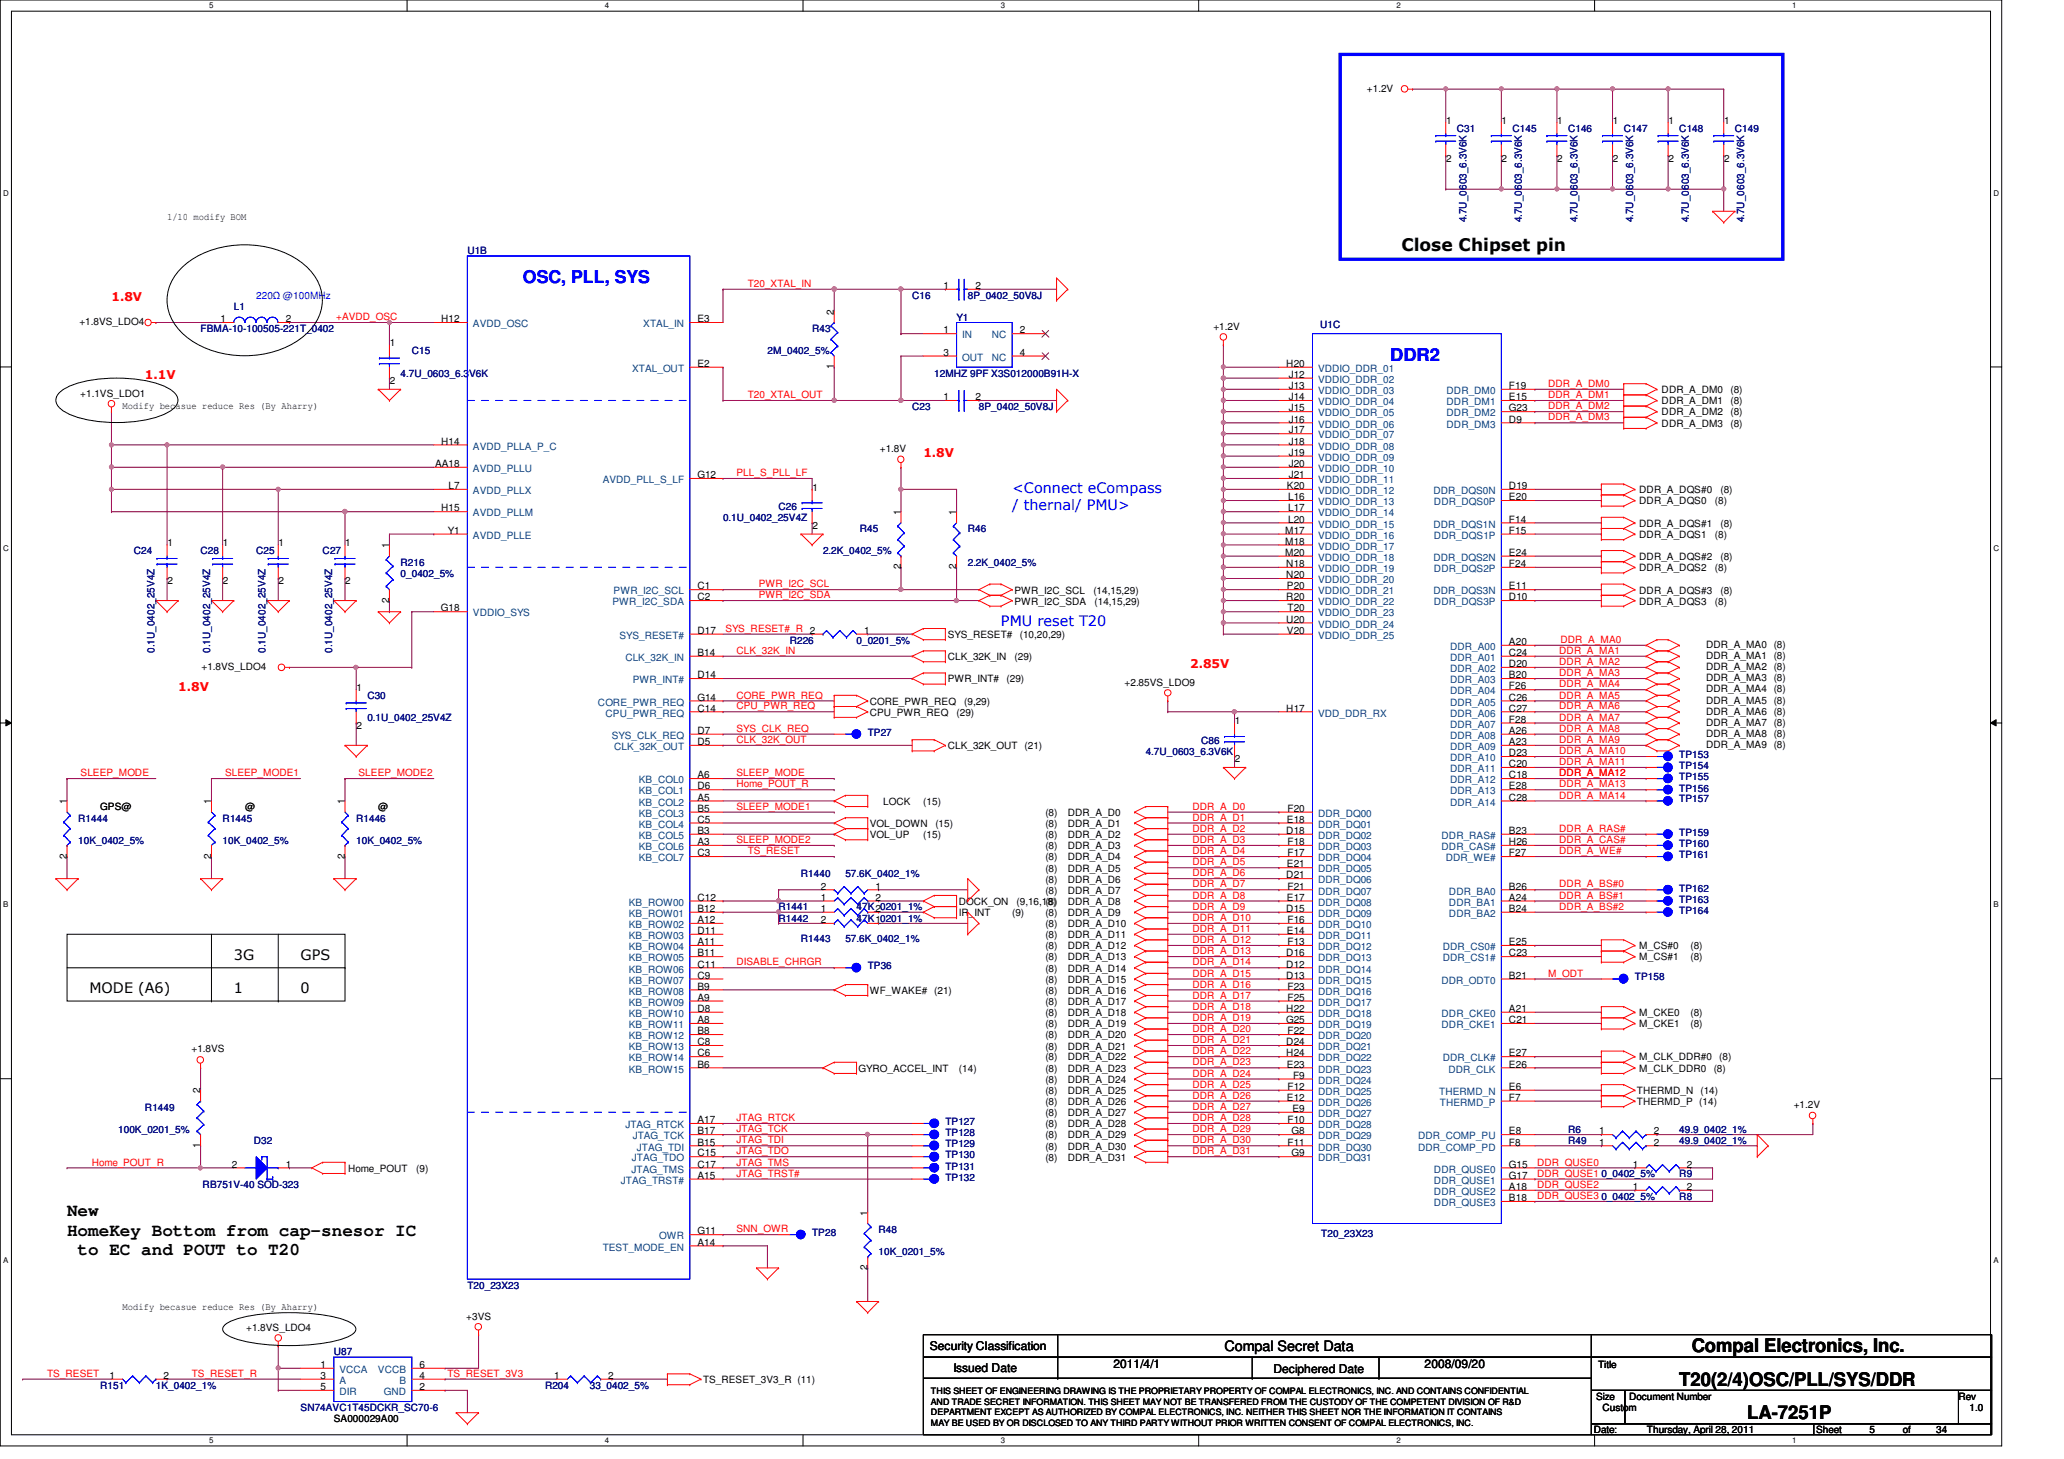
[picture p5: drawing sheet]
<svg xmlns="http://www.w3.org/2000/svg" width="297mm" height="210mm" viewBox="0 0 297 210" stroke-linecap="round" stroke-linejoin="round" font-family="sans-serif">
<defs><g id="words">
<g font-size="2.7">
<text x="243.5" y="194.6">Compal Electronics, Inc.</text>
<text x="241.7" y="199.4">T20(2/4)OSC/PLL/SYS/DDR</text>
<text x="251.5" y="204.2">LA-7251P</text>
</g>
<g font-size="2.5" fill="#00f">
<text x="75.3" y="40.8">OSC, PLL, SYS</text>
<text x="200.1" y="52">DDR2</text>
</g>
<g font-size="2.5">
<text x="201.7" y="36.2">Close Chipset pin</text>
<text x="9.6" y="174.9">New</text>
<text x="9.6" y="177.8">HomeKey Bottom from cap-snesor IC</text>
<text x="11.2" y="180.6">to EC and POUT to T20</text>
</g>
<g font-size="2.1" fill="#00f">
<text x="145.7" y="70.9">&lt;Connect eCompass</text>
<text x="145.7" y="73.4">/ thernal/ PMU&gt;</text>
<text x="144.1" y="90.1">PMU reset T20</text>
</g>
<g font-size="2.1">
<text x="12.9" y="142.9">MODE (A6)</text>
<text x="33.7" y="138.1">3G</text>
<text x="33.7" y="142.9">1</text>
<text x="43.3" y="138.1">GPS</text>
<text x="43.3" y="142.9">0</text>
<text x="176.2" y="194.4">Compal Secret Data</text>
</g>
<g font-size="1.7" fill="#f00">
<text x="16" y="43.3">1.8V</text>
<text x="20.9" y="54.6">1.1V</text>
<text x="132.9" y="65.7">1.8V</text>
<text x="25.7" y="99.4">1.8V</text>
<text x="171.3" y="96.1">2.85V</text>
</g>
<g font-size="1.7">
<text x="133.8" y="194.3">Security Classification</text>
<text x="137.2" y="197.3">Issued Date</text>
<text x="160.2" y="196.8">2011/4/1</text>
<text x="183.3" y="197.5">Deciphered Date</text>
<text x="205" y="196.8">2008/09/20</text>
</g>
<g font-size="1.4">
<text x="196.7" y="13.2">+1.2V</text>
<text x="208.1" y="17.8">1</text>
<text x="216.1" y="17.8">1</text>
<text x="224.1" y="17.8">1</text>
<text x="232.1" y="17.8">1</text>
<text x="240.1" y="17.8">1</text>
<text x="248.1" y="17.8">1</text>
<text x="208.1" y="23.3">2</text>
<text x="216.1" y="23.3">2</text>
<text x="224.1" y="23.3">2</text>
<text x="232.1" y="23.3">2</text>
<text x="240.1" y="23.3">2</text>
<text x="248.1" y="23.3">2</text>
<text x="24" y="31.6">1/10 modify BOM</text>
<text x="135.8" y="41.6">1</text>
<text x="140.4" y="41.6">2</text>
<text x="11.4" y="46.8">+1.8VS_LDO4</text>
<text x="31.7" y="46.4">1</text>
<text x="41.1" y="46.4">2</text>
<text x="63.5" y="46.4">H12</text>
<text x="100.4" y="46.4">E3</text>
<text x="120" y="45.3" transform="rotate(-90 120 45.3)">2</text>
<text x="135.8" y="48">1</text>
<text x="146.8" y="48">2</text>
<text x="174.6" y="47.5">+1.2V</text>
<text x="56.1" y="49.8">1</text>
<text x="100.4" y="52.8">E2</text>
<text x="120" y="53.1" transform="rotate(-90 120 53.1)">1</text>
<text x="135.8" y="51.2">3</text>
<text x="146.8" y="51.2">4</text>
<text x="185.1" y="52.8">H20</text>
<text x="11.6" y="57.1">+1.1VS_LDO1</text>
<text x="17.6" y="58.8">Modify becasue reduce Res (By Aharry)</text>
<text x="56.1" y="55.3">2</text>
<text x="135.8" y="57.6">1</text>
<text x="140.4" y="57.6">2</text>
<text x="185.5" y="54.4">J12</text>
<text x="185.5" y="56">J13</text>
<text x="185.5" y="57.6">J14</text>
<text x="185.5" y="59.2">J15</text>
<text x="217.2" y="56">F19</text>
<text x="217.2" y="57.6">E15</text>
<text x="217.2" y="59.2">G23</text>
<text x="239.1" y="56.6">DDR_A_DM0</text>
<text x="239.1" y="58.2">DDR_A_DM1</text>
<text x="239.1" y="59.8">DDR_A_DM2</text>
<text x="249" y="56.6">(8)</text>
<text x="249" y="58.2">(8)</text>
<text x="249" y="59.8">(8)</text>
<text x="63.5" y="64">H14</text>
<text x="126.6" y="65.1">+1.8V</text>
<text x="185.5" y="60.8">J16</text>
<text x="185.5" y="62.4">J17</text>
<text x="185.5" y="64">J18</text>
<text x="185.5" y="65.6">J19</text>
<text x="217.2" y="60.8">D9</text>
<text x="239.1" y="61.4">DDR_A_DM3</text>
<text x="249" y="61.4">(8)</text>
<text x="62.6" y="67.2">AA18</text>
<text x="64.6" y="70.4">L7</text>
<text x="100.4" y="68.8">G12</text>
<text x="116.9" y="70.6">1</text>
<text x="185.2" y="70.4">K20</text>
<text x="185.4" y="72">L16</text>
<text x="185.5" y="67.2">J20</text>
<text x="185.5" y="68.8">J21</text>
<text x="217.2" y="70.4">D19</text>
<text x="217.2" y="72">E20</text>
<text x="235.9" y="71">DDR_A_DQS#0</text>
<text x="247.6" y="71">(8)</text>
<text x="63.5" y="73.6">H15</text>
<text x="64.5" y="76.8">Y1</text>
<text x="116.9" y="76.1">2</text>
<text x="129.6" y="74.1" transform="rotate(-90 129.6 74.1)">1</text>
<text x="137.6" y="74.1" transform="rotate(-90 137.6 74.1)">1</text>
<text x="185" y="76.8">M17</text>
<text x="185.4" y="73.6">L17</text>
<text x="185.4" y="75.2">L20</text>
<text x="217.2" y="75.2">F14</text>
<text x="217.2" y="76.8">F15</text>
<text x="235.9" y="72.6">DDR_A_DQS0</text>
<text x="235.9" y="77.4">DDR_A_DQS1</text>
<text x="235.9" y="75.8">DDR_A_DQS#1</text>
<text x="246.8" y="72.6">(8)</text>
<text x="246.8" y="77.4">(8)</text>
<text x="247.6" y="75.8">(8)</text>
<text x="24.1" y="78.6">1</text>
<text x="32.1" y="78.6">1</text>
<text x="40.1" y="78.6">1</text>
<text x="49.7" y="78.6">1</text>
<text x="56" y="78.9" transform="rotate(-90 56 78.9)">1</text>
<text x="129.6" y="81.9" transform="rotate(-90 129.6 81.9)">2</text>
<text x="137.6" y="81.9" transform="rotate(-90 137.6 81.9)">2</text>
<text x="185" y="78.4">M18</text>
<text x="185" y="80">M20</text>
<text x="185.1" y="81.6">N18</text>
<text x="185.1" y="83.2">N20</text>
<text x="217.2" y="80">E24</text>
<text x="217.2" y="81.6">F24</text>
<text x="235.9" y="82.2">DDR_A_DQS2</text>
<text x="235.9" y="80.6">DDR_A_DQS#2</text>
<text x="246.8" y="82.2">(8)</text>
<text x="247.6" y="80.6">(8)</text>
<text x="24.1" y="84.1">2</text>
<text x="32.1" y="84.1">2</text>
<text x="40.1" y="84.1">2</text>
<text x="49.7" y="84.1">2</text>
<text x="56" y="86.7" transform="rotate(-90 56 86.7)">2</text>
<text x="63.5" y="88">G18</text>
<text x="100.4" y="84.8">C1</text>
<text x="100.4" y="86.4">C2</text>
<text x="146" y="85.4">PWR_I2C_SCL</text>
<text x="146" y="87">PWR_I2C_SDA</text>
<text x="157.3" y="85.4">(14,15,29)</text>
<text x="157.5" y="87">(14,15,29)</text>
<text x="185.1" y="86.4">R20</text>
<text x="185.1" y="89.6">U20</text>
<text x="185.2" y="84.8">P20</text>
<text x="185.3" y="88">T20</text>
<text x="217.2" y="84.8">E11</text>
<text x="217.2" y="86.4">D10</text>
<text x="235.9" y="87">DDR_A_DQS3</text>
<text x="235.9" y="85.4">DDR_A_DQS#3</text>
<text x="246.8" y="87">(8)</text>
<text x="247.6" y="85.4">(8)</text>
<text x="100.4" y="91.2">D17</text>
<text x="100.4" y="94.4">B14</text>
<text x="124.4" y="91.2">1</text>
<text x="136.4" y="95">CLK_32K_IN</text>
<text x="136.4" y="91.8">SYS_RESET#</text>
<text x="146" y="95">(29)</text>
<text x="146.8" y="91.8">(10,20,29)</text>
<text x="185.2" y="91.2">V20</text>
<text x="217.2" y="92.8">A20</text>
<text x="217.2" y="94.4">C24</text>
<text x="217.2" y="96">D20</text>
<text x="245.5" y="94.8">DDR_A_MA1 (8)</text>
<text x="245.5" y="93.2">DDR_A_MA0 (8)</text>
<text x="29" y="96.4">+1.8VS_LDO4</text>
<text x="51.3" y="99.4">1</text>
<text x="100.4" y="97.6">D14</text>
<text x="100.4" y="100.8">G14</text>
<text x="125.2" y="101.4">CORE_PWR_REQ</text>
<text x="136.4" y="98.2">PWR_INT#</text>
<text x="138.8" y="101.4">(9,29)</text>
<text x="144.9" y="98.2">(29)</text>
<text x="161.8" y="98.6">+2.85VS_LDO9</text>
<text x="217.2" y="97.6">B20</text>
<text x="217.2" y="99.2">F26</text>
<text x="217.2" y="100.8">C26</text>
<text x="245.5" y="101.2">DDR_A_MA5 (8)</text>
<text x="245.5" y="99.6">DDR_A_MA4 (8)</text>
<text x="245.5" y="98">DDR_A_MA3 (8)</text>
<text x="245.5" y="96.4">DDR_A_MA2 (8)</text>
<text x="51.3" y="104.9">2</text>
<text x="100.4" y="102.4">C14</text>
<text x="100.4" y="105.6">D7</text>
<text x="100.4" y="107.2">D5</text>
<text x="125.2" y="103">CPU_PWR_REQ</text>
<text x="136.4" y="107.8">CLK_32K_OUT (21)</text>
<text x="137.7" y="103">(29)</text>
<text x="177.7" y="104.2">1</text>
<text x="185.1" y="102.4">H17</text>
<text x="217.2" y="102.4">C27</text>
<text x="217.2" y="104">F28</text>
<text x="217.2" y="105.6">A26</text>
<text x="217.2" y="107.2">A23</text>
<text x="245.5" y="107.6">DDR_A_MA9 (8)</text>
<text x="245.5" y="106">DDR_A_MA8 (8)</text>
<text x="245.5" y="104.4">DDR_A_MA7 (8)</text>
<text x="245.5" y="102.8">DDR_A_MA6 (8)</text>
<text x="100.4" y="112">A6</text>
<text x="100.4" y="113.6">D6</text>
<text x="177.7" y="109.7">2</text>
<text x="217.2" y="108.8">D23</text>
<text x="217.2" y="110.4">C20</text>
<text x="217.2" y="112">C18</text>
<text x="217.2" y="113.6">E28</text>
<text x="9.6" y="115.7" transform="rotate(-90 9.6 115.7)">1</text>
<text x="14.4" y="116.6">GPS@</text>
<text x="30.4" y="115.7" transform="rotate(-90 30.4 115.7)">1</text>
<text x="35.3" y="116.6">@</text>
<text x="49.6" y="115.7" transform="rotate(-90 49.6 115.7)">1</text>
<text x="54.4" y="116.6">@</text>
<text x="100.4" y="115.2">A5</text>
<text x="100.4" y="116.8">B5</text>
<text x="100.4" y="118.4">C5</text>
<text x="100.4" y="120">B3</text>
<text x="125.2" y="119">VOL_DOWN</text>
<text x="127.1" y="115.8">LOCK</text>
<text x="132.9" y="115.8">(15)</text>
<text x="134.6" y="119">(15)</text>
<text x="150.4" y="117.4">(8)</text>
<text x="150.4" y="119">(8)</text>
<text x="153.7" y="117.4">DDR_A_D0</text>
<text x="153.7" y="119">DDR_A_D1</text>
<text x="185.1" y="120">D18</text>
<text x="185.2" y="118.4">E18</text>
<text x="185.3" y="116.8">F20</text>
<text x="217.2" y="115.2">C28</text>
<text x="217.2" y="120">B23</text>
<text x="9.6" y="123.5" transform="rotate(-90 9.6 123.5)">2</text>
<text x="30.4" y="123.5" transform="rotate(-90 30.4 123.5)">2</text>
<text x="49.6" y="123.5" transform="rotate(-90 49.6 123.5)">2</text>
<text x="100.4" y="121.6">A3</text>
<text x="100.4" y="123.2">C3</text>
<text x="125.2" y="120.6">VOL_UP</text>
<text x="132.9" y="120.6">(15)</text>
<text x="150.4" y="120.6">(8)</text>
<text x="150.4" y="122.2">(8)</text>
<text x="150.4" y="123.8">(8)</text>
<text x="150.4" y="125.4">(8)</text>
<text x="153.7" y="120.6">DDR_A_D2</text>
<text x="153.7" y="122.2">DDR_A_D3</text>
<text x="153.7" y="123.8">DDR_A_D4</text>
<text x="153.7" y="125.4">DDR_A_D5</text>
<text x="185.2" y="124.8">E21</text>
<text x="185.3" y="121.6">F18</text>
<text x="185.3" y="123.2">F17</text>
<text x="217.2" y="121.6">H26</text>
<text x="217.2" y="123.2">F27</text>
<text x="100.4" y="129.6">C12</text>
<text x="100.4" y="131.2">B12</text>
<text x="118.1" y="128">2</text>
<text x="118.1" y="129.6">1</text>
<text x="118.1" y="131.2">1</text>
<text x="126" y="128">1</text>
<text x="126" y="129.6">2</text>
<text x="126" y="131.2">2</text>
<text x="138" y="131.8">IR_INT</text>
<text x="138" y="130.2">DOCK_ON</text>
<text x="145.7" y="131.8">(9)</text>
<text x="146.3" y="130.2">(9,16,18)</text>
<text x="150.4" y="127">(8)</text>
<text x="150.4" y="128.6">(8)</text>
<text x="150.4" y="130.2">(8)</text>
<text x="150.4" y="131.8">(8)</text>
<text x="153.7" y="127">DDR_A_D6</text>
<text x="153.7" y="128.6">DDR_A_D7</text>
<text x="153.7" y="130.2">DDR_A_D8</text>
<text x="153.7" y="131.8">DDR_A_D9</text>
<text x="185.1" y="126.4">D21</text>
<text x="185.1" y="131.2">D15</text>
<text x="185.2" y="129.6">E17</text>
<text x="185.3" y="128">F21</text>
<text x="217.2" y="128">B26</text>
<text x="217.2" y="129.6">A24</text>
<text x="217.2" y="131.2">B24</text>
<text x="100.4" y="132.8">A12</text>
<text x="100.4" y="134.4">D11</text>
<text x="100.4" y="136">A11</text>
<text x="100.4" y="137.6">B11</text>
<text x="118.1" y="132.8">2</text>
<text x="126" y="132.8">1</text>
<text x="150.4" y="133.4">(8)</text>
<text x="150.4" y="135">(8)</text>
<text x="150.4" y="136.6">(8)</text>
<text x="153.7" y="133.4">DDR_A_D10</text>
<text x="153.7" y="135">DDR_A_D11</text>
<text x="153.7" y="136.6">DDR_A_D12</text>
<text x="185.1" y="137.6">D16</text>
<text x="185.2" y="134.4">E14</text>
<text x="185.3" y="132.8">F16</text>
<text x="185.3" y="136">F13</text>
<text x="217.2" y="136">E25</text>
<text x="217.2" y="137.6">C23</text>
<text x="235.9" y="136.6">M_CS#0</text>
<text x="243.3" y="136.6">(8)</text>
<text x="100.4" y="139.2">C11</text>
<text x="100.4" y="140.8">C9</text>
<text x="100.4" y="142.4">B9</text>
<text x="100.4" y="144">A9</text>
<text x="125.2" y="143">WF_WAKE# (21)</text>
<text x="150.4" y="138.2">(8)</text>
<text x="150.4" y="139.8">(8)</text>
<text x="150.4" y="141.4">(8)</text>
<text x="150.4" y="143">(8)</text>
<text x="153.7" y="138.2">DDR_A_D13</text>
<text x="153.7" y="139.8">DDR_A_D14</text>
<text x="153.7" y="141.4">DDR_A_D15</text>
<text x="153.7" y="143">DDR_A_D16</text>
<text x="185.1" y="139.2">D12</text>
<text x="185.1" y="140.8">D13</text>
<text x="185.3" y="142.4">F23</text>
<text x="185.3" y="144">F25</text>
<text x="217.2" y="140.8">B21</text>
<text x="235.9" y="138.2">M_CS#1</text>
<text x="243.3" y="138.2">(8)</text>
<text x="100.4" y="145.6">D8</text>
<text x="100.4" y="147.2">A8</text>
<text x="100.4" y="148.8">B8</text>
<text x="150.4" y="144.6">(8)</text>
<text x="150.4" y="146.2">(8)</text>
<text x="150.4" y="147.8">(8)</text>
<text x="150.4" y="149.4">(8)</text>
<text x="153.7" y="144.6">DDR_A_D17</text>
<text x="153.7" y="146.2">DDR_A_D18</text>
<text x="153.7" y="147.8">DDR_A_D19</text>
<text x="153.7" y="149.4">DDR_A_D20</text>
<text x="185.1" y="147.2">G25</text>
<text x="185.1" y="145.6">H22</text>
<text x="185.3" y="148.8">F22</text>
<text x="217.2" y="145.6">A21</text>
<text x="217.2" y="147.2">C21</text>
<text x="235.9" y="147.8">M_CKE1</text>
<text x="235.9" y="146.2">M_CKE0</text>
<text x="243.3" y="147.8">(8)</text>
<text x="243.3" y="146.2">(8)</text>
<text x="27.6" y="151.3">+1.8VS</text>
<text x="100.4" y="150.4">C8</text>
<text x="100.4" y="152">C6</text>
<text x="100.4" y="153.6">B6</text>
<text x="123.6" y="154.2">GYRO_ACCEL_INT</text>
<text x="138" y="154.2">(14)</text>
<text x="150.4" y="151">(8)</text>
<text x="150.4" y="152.6">(8)</text>
<text x="150.4" y="154.2">(8)</text>
<text x="150.4" y="155.8">(8)</text>
<text x="153.7" y="151">DDR_A_D21</text>
<text x="153.7" y="152.6">DDR_A_D22</text>
<text x="153.7" y="154.2">DDR_A_D23</text>
<text x="153.7" y="155.8">DDR_A_D24</text>
<text x="185.1" y="150.4">D24</text>
<text x="185.1" y="152">H24</text>
<text x="185.2" y="153.6">E23</text>
<text x="186.1" y="155.2">F9</text>
<text x="217.2" y="152">E27</text>
<text x="217.2" y="153.6">E26</text>
<text x="235.9" y="152.6">M_CLK_DDR#0</text>
<text x="235.9" y="154.2">M_CLK_DDR0</text>
<text x="246.6" y="154.2">(8)</text>
<text x="247.4" y="152.6">(8)</text>
<text x="28.8" y="157.3" transform="rotate(-90 28.8 157.3)">2</text>
<text x="100.4" y="161.6">A17</text>
<text x="150.4" y="157.4">(8)</text>
<text x="150.4" y="159">(8)</text>
<text x="150.4" y="160.6">(8)</text>
<text x="153.7" y="157.4">DDR_A_D25</text>
<text x="153.7" y="159">DDR_A_D26</text>
<text x="153.7" y="160.6">DDR_A_D27</text>
<text x="185.2" y="158.4">E12</text>
<text x="185.3" y="156.8">F12</text>
<text x="185.3" y="161.6">F10</text>
<text x="186" y="160">E9</text>
<text x="217.2" y="156.8">E6</text>
<text x="217.2" y="158.4">F7</text>
<text x="235.6" y="159">THERMD_P (14)</text>
<text x="235.6" y="157.4">THERMD_N</text>
<text x="244.7" y="157.4">(14)</text>
<text x="258.1" y="159.5">+1.2V</text>
<text x="28.8" y="165.1" transform="rotate(-90 28.8 165.1)">1</text>
<text x="33.4" y="168">2</text>
<text x="41.1" y="168">1</text>
<text x="100.4" y="163.2">B17</text>
<text x="100.4" y="164.8">B15</text>
<text x="100.4" y="166.4">C15</text>
<text x="100.4" y="168">C17</text>
<text x="150.4" y="162.2">(8)</text>
<text x="150.4" y="163.8">(8)</text>
<text x="150.4" y="165.4">(8)</text>
<text x="150.4" y="167">(8)</text>
<text x="153.7" y="162.2">DDR_A_D28</text>
<text x="153.7" y="163.8">DDR_A_D29</text>
<text x="153.7" y="165.4">DDR_A_D30</text>
<text x="153.7" y="167">DDR_A_D31</text>
<text x="185.3" y="164.8">F11</text>
<text x="185.9" y="163.2">G8</text>
<text x="185.9" y="166.4">G9</text>
<text x="217.2" y="163.2">E8</text>
<text x="217.2" y="164.8">F8</text>
<text x="217.2" y="168">G15</text>
<text x="230.2" y="164.8">1</text>
<text x="230.2" y="163.2">1</text>
<text x="235" y="168">1</text>
<text x="238" y="164.8">2</text>
<text x="238" y="163.2">2</text>
<text x="242.8" y="168">2</text>
<text x="50.1" y="168.6">Home_POUT</text>
<text x="59.9" y="168.6">(9)</text>
<text x="100.4" y="169.6">A15</text>
<text x="217.2" y="169.6">G17</text>
<text x="217.2" y="171.2">A18</text>
<text x="217.2" y="172.8">B18</text>
<text x="235" y="171.2">1</text>
<text x="242.8" y="171.2">2</text>
<text x="100.4" y="177.6">G11</text>
<text x="100.4" y="179.2">A14</text>
<text x="124.8" y="174.9" transform="rotate(-90 124.8 174.9)">1</text>
<text x="124.8" y="182.8" transform="rotate(-90 124.8 182.8)">2</text>
<text x="17.6" y="188.4">Modify becasue reduce Res (By Aharry)</text>
<text x="35.4" y="191.5">+1.8VS_LDO4</text>
<text x="67.1" y="189.9">+3VS</text>
<text x="46.1" y="196.8">1</text>
<text x="60.4" y="196.8">6</text>
<text x="230" y="196.8">Title</text>
<text x="15.7" y="198.4">1</text>
<text x="23.5" y="198.4">2</text>
<text x="46.1" y="198.4">3</text>
<text x="46.1" y="200">5</text>
<text x="60.4" y="200">2</text>
<text x="60.4" y="198.4">4</text>
<text x="79.8" y="198.4">1</text>
<text x="87.5" y="198.4">2</text>
<text x="101.2" y="199">TS_RESET_3V3_R (11)</text>
<text x="229.7" y="201.4">Size</text>
<text x="230.6" y="203">Custom</text>
<text x="234.5" y="201.4">Document Number</text>
<text x="281.9" y="201.4">Rev</text>
<text x="283.5" y="203">1.0</text>
<text x="48" y="204.6">SA000029A00</text>
<text x="229.4" y="206.2">Date:</text>
<text x="237" y="206.2">Thursday, April 28, 2011</text>
<text x="261.4" y="206.2">Sheet</text>
<text x="269" y="206.2">5</text>
<text x="273.9" y="206.2">of</text>
<text x="278.6" y="206.2">34</text>
</g>
<g font-size="1.4" fill="#000080">
<text x="209.7" y="19">C31</text>
<text x="217.7" y="19">C145</text>
<text x="225.7" y="19">C146</text>
<text x="233.7" y="19">C147</text>
<text x="241.7" y="19">C148</text>
<text x="249.7" y="19">C149</text>
<text x="211" y="32" transform="rotate(-90 211 32)">4.7U_0603_6.3V6K</text>
<text x="219" y="32" transform="rotate(-90 219 32)">4.7U_0603_6.3V6K</text>
<text x="227" y="32" transform="rotate(-90 227 32)">4.7U_0603_6.3V6K</text>
<text x="235" y="32" transform="rotate(-90 235 32)">4.7U_0603_6.3V6K</text>
<text x="243" y="32" transform="rotate(-90 243 32)">4.7U_0603_6.3V6K</text>
<text x="251" y="32" transform="rotate(-90 251 32)">4.7U_0603_6.3V6K</text>
<text x="67.3" y="36.6">U1B</text>
<text x="28.9" y="47.8">FBMA-10-100505-221T_0402</text>
<text x="33.7" y="44.6">L1</text>
<text x="116.9" y="47.8">R43</text>
<text x="131.3" y="43">C16</text>
<text x="137.7" y="46.2">Y1</text>
<text x="139.3" y="43">8P_0402_50V8J</text>
<text x="190" y="47.1">U1C</text>
<text x="59.3" y="51">C15</text>
<text x="110.4" y="51">2M_0402_5%</text>
<text x="57.7" y="54.2">4.7U_0603_6.3V6K</text>
<text x="131.3" y="59">C23</text>
<text x="134.4" y="54.2">12MHZ 9PF X3S012000B91H-X</text>
<text x="140.9" y="59">8P_0402_50V8J</text>
<text x="104.1" y="75">0.1U_0402_25V4Z</text>
<text x="112.1" y="73.4">C26</text>
<text x="123.7" y="76.6">R45</text>
<text x="139.3" y="76.6">R46</text>
<text x="19.3" y="79.8">C24</text>
<text x="28.9" y="79.8">C28</text>
<text x="36.9" y="79.8">C25</text>
<text x="46.4" y="79.8">C27</text>
<text x="57.7" y="81.4">R216</text>
<text x="57.7" y="83">0_0402_5%</text>
<text x="118.4" y="79.8">2.2K_0402_5%</text>
<text x="139.3" y="81.4">2.2K_0402_5%</text>
<text x="22.2" y="93.9" transform="rotate(-90 22.2 93.9)">0.1U_0402_25V4Z</text>
<text x="30.2" y="93.9" transform="rotate(-90 30.2 93.9)">0.1U_0402_25V4Z</text>
<text x="38.2" y="93.9" transform="rotate(-90 38.2 93.9)">0.1U_0402_25V4Z</text>
<text x="47.8" y="93.9" transform="rotate(-90 47.8 93.9)">0.1U_0402_25V4Z</text>
<text x="113.7" y="92.6">R226</text>
<text x="123.3" y="92.6">0_0201_5%</text>
<text x="52.9" y="100.6">C30</text>
<text x="52.9" y="103.8">0.1U_0402_25V4Z</text>
<text x="124.9" y="105.9">TP27</text>
<text x="172.9" y="107">C86</text>
<text x="164.9" y="108.6">4.7U_0603_6.3V6K</text>
<text x="241.7" y="113.9">TP156</text>
<text x="241.7" y="112.3">TP155</text>
<text x="241.7" y="110.7">TP154</text>
<text x="241.7" y="109.1">TP153</text>
<text x="11.3" y="118.2">R1444</text>
<text x="32" y="118.2">R1445</text>
<text x="51.3" y="118.2">R1446</text>
<text x="241.7" y="115.4">TP157</text>
<text x="11.3" y="121.4">10K_0402_5%</text>
<text x="32" y="121.4">10K_0402_5%</text>
<text x="51.3" y="121.4">10K_0402_5%</text>
<text x="241.7" y="123.4">TP161</text>
<text x="241.7" y="121.9">TP160</text>
<text x="241.7" y="120.3">TP159</text>
<text x="112.1" y="131">R1441</text>
<text x="115.3" y="126.2">R1440</text>
<text x="121.7" y="126.2">57.6K_0402_1%</text>
<text x="123.3" y="131">47K_0201_1%</text>
<text x="241.7" y="131.4">TP164</text>
<text x="241.7" y="129.9">TP163</text>
<text x="241.7" y="128.3">TP162</text>
<text x="112.1" y="132.6">R1442</text>
<text x="115.3" y="135.5">R1443</text>
<text x="121.7" y="135.5">57.6K_0402_1%</text>
<text x="123.3" y="132.6">47K_0201_1%</text>
<text x="124.9" y="139.4">TP36</text>
<text x="235.3" y="141.1">TP158</text>
<text x="20.9" y="159.8">R1449</text>
<text x="136.1" y="161.9">TP127</text>
<text x="17" y="163">100K_0201_5%</text>
<text x="36.5" y="164.6">D32</text>
<text x="136.1" y="166.7">TP130</text>
<text x="136.1" y="165.1">TP129</text>
<text x="136.1" y="163.4">TP128</text>
<text x="225.7" y="164.6">R49</text>
<text x="225.7" y="163">R6</text>
<text x="241.7" y="164.6">49.9_0402_1%</text>
<text x="241.7" y="163">49.9_0402_1%</text>
<text x="29.2" y="171">RB751V-40 SOD-323</text>
<text x="136.1" y="169.9">TP132</text>
<text x="136.1" y="168.3">TP131</text>
<text x="230.5" y="169.4">0_0402_5%</text>
<text x="230.5" y="172.6">0_0402_5%</text>
<text x="241.7" y="169.4">R9</text>
<text x="241.7" y="172.6">R8</text>
<text x="116.9" y="177.9">TP28</text>
<text x="126.4" y="177.4">R48</text>
<text x="190.2" y="178">T20_23X23</text>
<text x="67.3" y="185.4">T20_23X23</text>
<text x="126.4" y="180.6">10K_0201_5%</text>
<text x="48" y="195">U87</text>
<text x="14.4" y="199.8">R151</text>
<text x="22.4" y="199.8">1K_0402_1%</text>
<text x="43.3" y="203">SN74AVC1T45DCKR_SC70-6</text>
<text x="78.4" y="199.8">R204</text>
<text x="84.9" y="199.8">33_0402_5%</text>
</g>
<g font-size="1.4" fill="#f00">
<text x="107.6" y="41.3">T20_XTAL_IN</text>
<text x="48.4" y="46.1">+AVDD_OSC</text>
<text x="107.6" y="57.3">T20_XTAL_OUT</text>
<text x="222.8" y="57.3">DDR_A_DM1</text>
<text x="222.8" y="58.9">DDR_A_DM2</text>
<text x="222.8" y="55.7">DDR_A_DM0</text>
<text x="222.8" y="60.5">DDR_A_DM3</text>
<text x="106" y="68.5">PLL_S_PLL_LF</text>
<text x="109.2" y="84.5">PWR_I2C_SCL</text>
<text x="109.2" y="86.1">PWR_I2C_SDA</text>
<text x="104.4" y="90.9">SYS_RESET#_R 2</text>
<text x="106" y="94.1">CLK_32K_IN</text>
<text x="224.4" y="95.7">DDR_A_MA2</text>
<text x="224.4" y="94.1">DDR_A_MA1</text>
<text x="224.6" y="92.5">DDR_A_MA0</text>
<text x="106" y="100.5">CORE_PWR_REQ</text>
<text x="224.4" y="98.9">DDR_A_MA4</text>
<text x="224.4" y="100.5">DDR_A_MA5</text>
<text x="224.4" y="97.3">DDR_A_MA3</text>
<text x="106" y="105.3">SYS_CLK_REQ</text>
<text x="106" y="102.1">CPU_PWR_REQ</text>
<text x="106" y="106.9">CLK_32K_OUT</text>
<text x="224.4" y="105.3">DDR_A_MA8</text>
<text x="224.4" y="103.7">DDR_A_MA7</text>
<text x="224.4" y="102.1">DDR_A_MA6</text>
<text x="224.4" y="106.9">DDR_A_MA9</text>
<text x="11.6" y="111.7">SLEEP_MODE</text>
<text x="32.4" y="111.7">SLEEP_MODE1</text>
<text x="51.6" y="111.7">SLEEP_MODE2</text>
<text x="106" y="111.7">SLEEP_MODE</text>
<text x="106" y="113.3">Home_POUT_R</text>
<text x="224.4" y="111.7">DDR_A_MA12</text>
<text x="224.4" y="108.5">DDR_A_MA10</text>
<text x="224.4" y="110.1">DDR_A_MA11</text>
<text x="224.4" y="113.3">DDR_A_MA13</text>
<text x="106" y="116.5">SLEEP_MODE1</text>
<text x="171.6" y="119.7">DDR_A_D2</text>
<text x="171.6" y="118.1">DDR_A_D1</text>
<text x="171.6" y="116.5">DDR_A_D0</text>
<text x="224.4" y="114.9">DDR_A_MA14</text>
<text x="224.4" y="119.7">DDR_A_RAS#</text>
<text x="106" y="121.3">SLEEP_MODE2</text>
<text x="107.6" y="122.9">TS_RESET</text>
<text x="171.6" y="121.3">DDR_A_D3</text>
<text x="171.6" y="122.9">DDR_A_D4</text>
<text x="171.6" y="124.5">DDR_A_D5</text>
<text x="224.4" y="121.3">DDR_A_CAS#</text>
<text x="224.4" y="122.9">DDR_A_WE#</text>
<text x="171.6" y="129.3">DDR_A_D8</text>
<text x="171.6" y="127.7">DDR_A_D7</text>
<text x="171.6" y="126.1">DDR_A_D6</text>
<text x="171.6" y="130.9">DDR_A_D9</text>
<text x="224.4" y="129.3">DDR_A_BS#1</text>
<text x="224.4" y="130.9">DDR_A_BS#2</text>
<text x="224.4" y="127.7">DDR_A_BS#0</text>
<text x="171.6" y="135.7">DDR_A_D12</text>
<text x="171.6" y="137.3">DDR_A_D13</text>
<text x="171.6" y="132.5">DDR_A_D10</text>
<text x="171.6" y="134.1">DDR_A_D11</text>
<text x="106" y="138.9">DISABLE_CHRGR</text>
<text x="171.6" y="138.9">DDR_A_D14</text>
<text x="171.6" y="140.5">DDR_A_D15</text>
<text x="171.6" y="142.1">DDR_A_D16</text>
<text x="171.6" y="143.7">DDR_A_D17</text>
<text x="222.8" y="140.5">M_ODT</text>
<text x="171.6" y="146.9">DDR_A_D19</text>
<text x="171.6" y="148.5">DDR_A_D20</text>
<text x="171.6" y="145.3">DDR_A_D18</text>
<text x="171.6" y="154.9">DDR_A_D24</text>
<text x="171.6" y="150.1">DDR_A_D21</text>
<text x="171.6" y="151.7">DDR_A_D22</text>
<text x="171.6" y="153.3">DDR_A_D23</text>
<text x="106" y="161.3">JTAG_RTCK</text>
<text x="171.6" y="156.5">DDR_A_D25</text>
<text x="171.6" y="158.1">DDR_A_D26</text>
<text x="171.6" y="159.7">DDR_A_D27</text>
<text x="171.6" y="161.3">DDR_A_D28</text>
<text x="13.2" y="167.7">Home_POUT_R</text>
<text x="106" y="162.9">JTAG_TCK</text>
<text x="106" y="166.1">JTAG_TDO</text>
<text x="106" y="164.5">JTAG_TDI</text>
<text x="106" y="167.7">JTAG_TMS</text>
<text x="171.6" y="166.1">DDR_A_D31</text>
<text x="171.6" y="164.5">DDR_A_D30</text>
<text x="171.6" y="162.9">DDR_A_D29</text>
<text x="221.2" y="167.7">DDR_QUSE0</text>
<text x="106" y="169.3">JTAG_TRST#</text>
<text x="221.2" y="169.3">DDR_QUSE1</text>
<text x="221.2" y="170.9">DDR_QUSE2</text>
<text x="221.2" y="172.5">DDR_QUSE3</text>
<text x="106" y="177.3">SNN_OWR</text>
<text x="6.8" y="198.1">TS_RESET</text>
<text x="27.6" y="198.1">TS_RESET_R</text>
<text x="64.4" y="198.1">TS_RESET_3V3</text>
</g>
<text font-size="1.4" fill="#00f" x="36.9" y="43">220Ω @100MHz</text>
<g font-size="1.4" fill="#004080">
<text x="68.1" y="47.1">AVDD_OSC</text>
<text x="92.6" y="47.1">XTAL_IN</text>
<text x="91" y="53.5">XTAL_OUT</text>
<text x="138.5" y="48.7">IN</text>
<text x="138.5" y="51.9">OUT</text>
<text x="142.7" y="48.7">NC</text>
<text x="142.7" y="51.9">NC</text>
<text x="189.7" y="53.5">VDDIO_DDR_01</text>
<text x="189.7" y="55.1">VDDIO_DDR_02</text>
<text x="189.7" y="56.7">VDDIO_DDR_03</text>
<text x="189.7" y="58.3">VDDIO_DDR_04</text>
<text x="189.7" y="59.9">VDDIO_DDR_05</text>
<text x="208.2" y="56.7">DDR_DM0</text>
<text x="208.2" y="58.3">DDR_DM1</text>
<text x="208.2" y="59.9">DDR_DM2</text>
<text x="68.1" y="64.7">AVDD_PLLA_P_C</text>
<text x="189.7" y="61.5">VDDIO_DDR_06</text>
<text x="189.7" y="63.1">VDDIO_DDR_07</text>
<text x="189.7" y="64.7">VDDIO_DDR_08</text>
<text x="208.2" y="61.5">DDR_DM3</text>
<text x="68.1" y="67.9">AVDD_PLLU</text>
<text x="68.1" y="71.1">AVDD_PLLX</text>
<text x="86.7" y="69.5">AVDD_PLL_S_LF</text>
<text x="189.7" y="66.3">VDDIO_DDR_09</text>
<text x="189.7" y="67.9">VDDIO_DDR_10</text>
<text x="189.7" y="69.5">VDDIO_DDR_11</text>
<text x="189.7" y="71.1">VDDIO_DDR_12</text>
<text x="206.3" y="71.1">DDR_DQS0N</text>
<text x="68.1" y="74.3">AVDD_PLLM</text>
<text x="68.1" y="77.5">AVDD_PLLE</text>
<text x="189.7" y="72.7">VDDIO_DDR_13</text>
<text x="189.7" y="74.3">VDDIO_DDR_14</text>
<text x="189.7" y="75.9">VDDIO_DDR_15</text>
<text x="189.7" y="77.5">VDDIO_DDR_16</text>
<text x="206.3" y="75.9">DDR_DQS1N</text>
<text x="206.4" y="72.7">DDR_DQS0P</text>
<text x="206.4" y="77.5">DDR_DQS1P</text>
<text x="189.7" y="79.1">VDDIO_DDR_17</text>
<text x="189.7" y="80.7">VDDIO_DDR_18</text>
<text x="189.7" y="82.3">VDDIO_DDR_19</text>
<text x="189.7" y="83.9">VDDIO_DDR_20</text>
<text x="206.3" y="80.7">DDR_DQS2N</text>
<text x="206.4" y="82.3">DDR_DQS2P</text>
<text x="68.1" y="88.7">VDDIO_SYS</text>
<text x="88.1" y="87.1">PWR_I2C_SDA</text>
<text x="88.3" y="85.5">PWR_I2C_SCL</text>
<text x="189.7" y="85.5">VDDIO_DDR_21</text>
<text x="189.7" y="87.1">VDDIO_DDR_22</text>
<text x="189.7" y="88.7">VDDIO_DDR_23</text>
<text x="206.3" y="85.5">DDR_DQS3N</text>
<text x="206.4" y="87.1">DDR_DQS3P</text>
<text x="89.2" y="91.9">SYS_RESET#</text>
<text x="90" y="95.1">CLK_32K_IN</text>
<text x="189.7" y="90.3">VDDIO_DDR_24</text>
<text x="189.7" y="91.9">VDDIO_DDR_25</text>
<text x="208.7" y="93.5">DDR_A00</text>
<text x="208.7" y="95.1">DDR_A01</text>
<text x="86.1" y="101.5">CORE_PWR_REQ</text>
<text x="91.1" y="98.3">PWR_INT#</text>
<text x="208.7" y="96.7">DDR_A02</text>
<text x="208.7" y="98.3">DDR_A03</text>
<text x="208.7" y="99.9">DDR_A04</text>
<text x="208.7" y="101.5">DDR_A05</text>
<text x="87.2" y="103.1">CPU_PWR_REQ</text>
<text x="88" y="106.3">SYS_CLK_REQ</text>
<text x="88.4" y="107.9">CLK_32K_OUT</text>
<text x="189.7" y="103.1">VDD_DDR_RX</text>
<text x="208.7" y="103.1">DDR_A06</text>
<text x="208.7" y="104.7">DDR_A07</text>
<text x="208.7" y="106.3">DDR_A08</text>
<text x="208.7" y="107.9">DDR_A09</text>
<text x="91.9" y="112.7">KB_COL0</text>
<text x="208.7" y="109.5">DDR_A10</text>
<text x="208.7" y="111.1">DDR_A11</text>
<text x="208.7" y="112.7">DDR_A12</text>
<text x="91.9" y="114.3">KB_COL1</text>
<text x="91.9" y="115.9">KB_COL2</text>
<text x="91.9" y="117.5">KB_COL3</text>
<text x="91.9" y="119.1">KB_COL4</text>
<text x="189.7" y="117.5">DDR_DQ00</text>
<text x="189.7" y="119.1">DDR_DQ01</text>
<text x="208.7" y="114.3">DDR_A13</text>
<text x="208.7" y="115.9">DDR_A14</text>
<text x="91.9" y="120.7">KB_COL5</text>
<text x="91.9" y="122.3">KB_COL6</text>
<text x="91.9" y="123.9">KB_COL7</text>
<text x="189.7" y="120.7">DDR_DQ02</text>
<text x="189.7" y="122.3">DDR_DQ03</text>
<text x="189.7" y="123.9">DDR_DQ04</text>
<text x="189.7" y="125.5">DDR_DQ05</text>
<text x="207.5" y="120.7">DDR_RAS#</text>
<text x="207.5" y="122.3">DDR_CAS#</text>
<text x="208.1" y="123.9">DDR_WE#</text>
<text x="90.5" y="130.3">KB_ROW00</text>
<text x="90.5" y="131.9">KB_ROW01</text>
<text x="189.7" y="127.1">DDR_DQ06</text>
<text x="189.7" y="128.7">DDR_DQ07</text>
<text x="189.7" y="130.3">DDR_DQ08</text>
<text x="189.7" y="131.9">DDR_DQ09</text>
<text x="208.5" y="128.7">DDR_BA0</text>
<text x="208.5" y="130.3">DDR_BA1</text>
<text x="208.5" y="131.9">DDR_BA2</text>
<text x="90.5" y="133.5">KB_ROW02</text>
<text x="90.5" y="135.1">KB_ROW03</text>
<text x="90.5" y="136.7">KB_ROW04</text>
<text x="189.7" y="133.5">DDR_DQ10</text>
<text x="189.7" y="135.1">DDR_DQ11</text>
<text x="189.7" y="136.7">DDR_DQ12</text>
<text x="207.6" y="136.7">DDR_CS0#</text>
<text x="90.5" y="138.3">KB_ROW05</text>
<text x="90.5" y="139.9">KB_ROW06</text>
<text x="90.5" y="141.5">KB_ROW07</text>
<text x="90.5" y="143.1">KB_ROW08</text>
<text x="189.7" y="138.3">DDR_DQ13</text>
<text x="189.7" y="139.9">DDR_DQ14</text>
<text x="189.7" y="141.5">DDR_DQ15</text>
<text x="189.7" y="143.1">DDR_DQ16</text>
<text x="207.4" y="141.5">DDR_ODT0</text>
<text x="207.6" y="138.3">DDR_CS1#</text>
<text x="90.5" y="144.7">KB_ROW09</text>
<text x="90.5" y="146.3">KB_ROW10</text>
<text x="90.5" y="147.9">KB_ROW11</text>
<text x="90.5" y="149.5">KB_ROW12</text>
<text x="189.7" y="144.7">DDR_DQ17</text>
<text x="189.7" y="146.3">DDR_DQ18</text>
<text x="189.7" y="147.9">DDR_DQ19</text>
<text x="189.7" y="149.5">DDR_DQ20</text>
<text x="207.5" y="146.3">DDR_CKE0</text>
<text x="207.5" y="147.9">DDR_CKE1</text>
<text x="90.5" y="151.1">KB_ROW13</text>
<text x="90.5" y="152.7">KB_ROW14</text>
<text x="90.5" y="154.3">KB_ROW15</text>
<text x="189.7" y="151.1">DDR_DQ21</text>
<text x="189.7" y="152.7">DDR_DQ22</text>
<text x="189.7" y="154.3">DDR_DQ23</text>
<text x="189.7" y="155.9">DDR_DQ24</text>
<text x="207.6" y="152.7">DDR_CLK#</text>
<text x="208.4" y="154.3">DDR_CLK</text>
<text x="189.7" y="157.5">DDR_DQ25</text>
<text x="189.7" y="159.1">DDR_DQ26</text>
<text x="189.7" y="160.7">DDR_DQ27</text>
<text x="207.1" y="157.5">THERMD_N</text>
<text x="207.2" y="159.1">THERMD_P</text>
<text x="90" y="162.3">JTAG_RTCK</text>
<text x="90.9" y="167.1">JTAG_TDO</text>
<text x="91.1" y="163.9">JTAG_TCK</text>
<text x="91.6" y="165.5">JTAG_TDI</text>
<text x="189.7" y="162.3">DDR_DQ28</text>
<text x="189.7" y="163.9">DDR_DQ29</text>
<text x="189.7" y="165.5">DDR_DQ30</text>
<text x="189.7" y="167.1">DDR_DQ31</text>
<text x="204.1" y="163.9">DDR_COMP_PU</text>
<text x="204.1" y="165.5">DDR_COMP_PD</text>
<text x="89.4" y="170.3">JTAG_TRST#</text>
<text x="90.9" y="168.7">JTAG_TMS</text>
<text x="206.4" y="168.7">DDR_QUSE0</text>
<text x="206.4" y="170.3">DDR_QUSE1</text>
<text x="206.4" y="171.9">DDR_QUSE2</text>
<text x="206.4" y="173.5">DDR_QUSE3</text>
<text x="86.7" y="179.9">TEST_MODE_EN</text>
<text x="94.9" y="178.3">OWR</text>
<text x="48.8" y="197.5">VCCA</text>
<text x="54.4" y="197.5">VCCB</text>
<text x="48.8" y="199.1">A</text>
<text x="48.8" y="200.7">DIR</text>
<text x="55.2" y="200.7">GND</text>
<text x="57.5" y="199.1">B</text>
</g>
<g font-size="1.3">
<text x="134" y="200.6">THIS SHEET OF ENGINEERING DRAWING IS THE PROPRIETARY PROPERTY OF COMPAL ELECTRONICS, INC. AND CONTAINS CONFIDENTIAL</text>
<text x="134" y="202.1">AND TRADE SECRET INFORMATION. THIS SHEET MAY NOT BE TRANSFERED FROM THE CUSTODY OF THE COMPETENT DIVISION OF R&amp;D</text>
<text x="134" y="203.6">DEPARTMENT EXCEPT AS AUTHORIZED BY COMPAL ELECTRONICS, INC. NEITHER THIS SHEET NOR THE INFORMATION IT CONTAINS</text>
<text x="134" y="205.1">MAY BE USED BY OR DISCLOSED TO ANY THIRD PARTY WITHOUT PRIOR WRITTEN CONSENT OF COMPAL ELECTRONICS, INC.</text>
</g>
<g font-size="1.1">
<text x="30.1" y="1.1">5</text>
<text x="87" y="1.1">4</text>
<text x="144" y="1.1">3</text>
<text x="201" y="1.1">2</text>
<text x="257.9" y="1.1">1</text>
<text x=".5" y="28.2">D</text>
<text x="286.9" y="28.2">D</text>
<text x=".5" y="79.3">C</text>
<text x="286.9" y="79.3">C</text>
<text x=".5" y="130.6">B</text>
<text x="286.9" y="130.6">B</text>
<text x=".5" y="181.7">A</text>
<text x="286.9" y="181.7">A</text>
<text x="30.1" y="207.6">5</text>
<text x="87" y="207.6">4</text>
<text x="144" y="207.6">3</text>
<text x="201" y="207.6">2</text>
<text x="257.9" y="207.6">1</text>
</g>
</g></defs>
<path d="M0 0h288.1v208h-288.1zM1.6 1.6h284.9v204.8h-284.9z" fill="none" stroke="#000" stroke-width=".14"/>
<g fill="#fff">
<path d="M30.1 .2h.6v1.2h-.6z"/>
<path d="M30.1 206.6h.6v1.2h-.6z"/>
</g>
<path d="M58.6 0v1.6M58.6 206.4v1.6" fill="none" stroke="#000" stroke-width=".14"/>
<g fill="#fff">
<path d="M87 .2h.6v1.2h-.6z"/>
<path d="M87 206.6h.6v1.2h-.6z"/>
</g>
<path d="M115.6 0v1.6M115.6 206.4v1.6" fill="none" stroke="#000" stroke-width=".14"/>
<g fill="#fff">
<path d="M144 .2h.6v1.2h-.6z"/>
<path d="M144 206.6h.6v1.2h-.6z"/>
</g>
<path d="M172.5 0v1.6M172.5 206.4v1.6" fill="none" stroke="#000" stroke-width=".14"/>
<g fill="#fff">
<path d="M201 .2h.5v1.2h-.5z"/>
<path d="M201 206.6h.5v1.2h-.5z"/>
</g>
<path d="M229.5 0v1.6M229.5 206.4v1.6" fill="none" stroke="#000" stroke-width=".14"/>
<g fill="#fff">
<path d="M257.9 .2h.6v1.2h-.6z"/>
<path d="M257.9 206.6h.6v1.2h-.6z"/>
<path d="M.5 27.2h.7v1.2h-.7z"/>
<path d="M286.9 27.2h.8v1.2h-.8z"/>
<path d="M.5 78.4h.7v1.1h-.7z"/>
<path d="M286.9 78.4h.8v1.1h-.8z"/>
</g>
<path d="M0 52.8h1.6M286.5 52.8h1.6" fill="none" stroke="#000" stroke-width=".14"/>
<g fill="#fff">
<path d="M.5 129.6h.7v1.2h-.7z"/>
<path d="M286.9 129.6h.7v1.2h-.7z"/>
</g>
<path d="M0 104h1.6M.8 103.5l.8 .5-.8 .4zM286.5 104l.8-.5v.9zM286.5 104h1.6" fill="none" stroke="#000" stroke-width=".14"/>
<path d="M.8 103.5l.8 .5-.8 .4zM286.5 104l.8-.5v.9z" fill="#000"/>
<g fill="#fff">
<path d="M.5 180.8h.7v1.1h-.7z"/>
<path d="M286.9 180.8h.7v1.1h-.7z"/>
</g>
<path d="M0 155.2h1.6M286.5 155.2h1.6" fill="none" stroke="#000" stroke-width=".14"/>
<path d="M22.4 46.4h.1M22.4 46.4h9.6M41.7 46.4h.1M41.7 46.4h20.7M56 54.4h.1M56 46.4h.1M56 46.4v3.2M56 54.4v1.6" fill="none" stroke="#800040" stroke-width=".14"/>
<circle cx="56" cy="46.4" r=".3" fill="#f0f"/>
<circle cx="56" cy="46.4" r=".3" fill="none" stroke="#f0f" stroke-width=".14"/>
<path d="M24 64h.1M24 64v14.4M24 64h38.4" fill="none" stroke="#800040" stroke-width=".14"/>
<circle cx="24" cy="64" r=".3" fill="#f0f"/>
<circle cx="24" cy="64" r=".3" fill="none" stroke="#f0f" stroke-width=".14"/>
<path d="M32 67.2h.1M32 67.2h30.4M24 83.2h.1M24 83.2v3.2" fill="none" stroke="#800040" stroke-width=".14"/>
<circle cx="32" cy="67.2" r=".3" fill="#f0f"/>
<circle cx="32" cy="67.2" r=".3" fill="none" stroke="#f0f" stroke-width=".14"/>
<path d="M40 70.4h.1M40 70.4v8M40 70.4h22.4M32 83.2h.1M32 83.2v3.2" fill="none" stroke="#800040" stroke-width=".14"/>
<circle cx="40" cy="70.4" r=".3" fill="#f0f"/>
<circle cx="40" cy="70.4" r=".3" fill="none" stroke="#f0f" stroke-width=".14"/>
<path d="M49.7 73.6h.1M49.7 73.6v4.8M40 83.2h.1M40 83.2v3.2" fill="none" stroke="#800040" stroke-width=".14"/>
<circle cx="49.6" cy="73.6" r=".32" fill="#f0f"/>
<circle cx="49.6" cy="73.6" r=".32" fill="none" stroke="#f0f" stroke-width=".14"/>
<path d="M49.7 73.6h.1M49.7 73.6h12.7M49.7 83.2h.1M49.7 83.2v3.2M51.3 96h.1M51.3 96v3.2" fill="none" stroke="#800040" stroke-width=".14"/>
<circle cx="51.2" cy="96" r=".3" fill="#f0f"/>
<circle cx="51.2" cy="96" r=".3" fill="none" stroke="#f0f" stroke-width=".14"/>
<path d="M116.9 75.2h.1M116.9 75.2v1.6M129.7 84.8h.1M129.7 84.8h11.2M51.3 104h.1M51.3 104v3.2M104.1 105.6h.1M104.1 105.6h16M104.1 179.2h.1M104.1 179.2h6.3M110.4 179.2h.1M110.4 179.2v3.2" fill="none" stroke="#800040" stroke-width=".14"/>
<circle cx="129.6" cy="84.8" r=".31" fill="#f0f"/>
<circle cx="129.6" cy="84.8" r=".31" fill="none" stroke="#f0f" stroke-width=".14"/>
<path d="M137.7 86.4h.1M137.7 86.4h3.2" fill="none" stroke="#800040" stroke-width=".14"/>
<circle cx="137.7" cy="86.4" r=".31" fill="#f0f"/>
<circle cx="137.7" cy="86.4" r=".31" fill="none" stroke="#f0f" stroke-width=".14"/>
<path d="M104.1 57.6h.1M120.1 52.8h.1M120.1 52.8v4.8h-16M104.1 68.8h.1M104.1 68.8h12.8M129.7 70.4h.1M129.7 70.4v3.2M104.1 84.8h.1M129.7 81.6h.1M129.7 81.6v3.2h-25.6" fill="none" stroke="#800040" stroke-width=".14"/>
<circle cx="120" cy="57.6" r=".31" fill="#f0f"/>
<circle cx="120" cy="57.6" r=".31" fill="none" stroke="#f0f" stroke-width=".14"/>
<path d="M120.1 41.6h.1M120.1 41.6v3.2M129.7 70.4h.1M129.7 70.4h8" fill="none" stroke="#800040" stroke-width=".14"/>
<circle cx="129.6" cy="70.4" r=".31" fill="#f0f"/>
<circle cx="129.6" cy="70.4" r=".31" fill="none" stroke="#f0f" stroke-width=".14"/>
<path d="M104.1 41.6h.1M104.1 41.6h16M137.7 70.4h.1M137.7 70.4v3.2M104.1 86.4h.1M137.7 81.6h.1M137.7 81.6v4.8h-33.6" fill="none" stroke="#800040" stroke-width=".14"/>
<circle cx="120" cy="41.6" r=".31" fill="#f0f"/>
<circle cx="120" cy="41.6" r=".31" fill="none" stroke="#f0f" stroke-width=".14"/>
<g fill="none" stroke="#800040" stroke-width=".14">
<path d="M129.7 57.6h.1M129.7 57.6h6.4M140.9 41.6h.1M140.9 57.6h.1M140.9 41.6h11.2M140.9 57.6h11.2M104.1 163.2h.1M104.1 161.6h.1M104.1 166.4h.1M104.1 164.8h.1M104.1 169.6h.1M104.1 168h.1"/>
<path d="M104.1 163.2h27.2M104.1 161.6h27.2M104.1 166.4h27.2M104.1 164.8h27.2M104.1 169.6h27.2M104.1 168h27.2M124.9 163.2h.1M124.9 163.2v11.2M124.9 182.4h.1M124.9 182.4v4.8"/>
</g>
<circle cx="124.8" cy="163.2" r=".3" fill="#f0f"/>
<circle cx="124.8" cy="163.2" r=".3" fill="none" stroke="#f0f" stroke-width=".14"/>
<path d="M176.1 52.8h.1M176.1 52.8h8M176.1 52.8v1.6M104.1 94.4h.1M104.1 94.4h27.2M104.1 102.4h.1M104.1 100.8h.1M104.1 107.2h.1M104.1 102.4h16M104.1 100.8h16M104.1 107.2h27.2" fill="none" stroke="#800040" stroke-width=".14"/>
<circle cx="176.1" cy="54.4" r=".3" fill="#f0f"/>
<circle cx="176.1" cy="54.4" r=".3" fill="none" stroke="#f0f" stroke-width=".14"/>
<circle cx="176.1" cy="52.8" r=".3" fill="#f0f"/>
<circle cx="176.1" cy="52.8" r=".3" fill="none" stroke="#f0f" stroke-width=".14"/>
<path d="M176.1 91.2h.1M176.1 89.6h.1M176.1 91.2h8M176.1 89.6h8" fill="none" stroke="#800040" stroke-width=".14"/>
<circle cx="176" cy="89.6" r=".31" fill="#f0f"/>
<circle cx="176" cy="89.6" r=".31" fill="none" stroke="#f0f" stroke-width=".14"/>
<path d="M176.1 89.6h.1M176.1 88h.1M176.1 86.4h.1M176.1 86.4v1.6M176.1 89.6v1.6M176.1 88h8M176.1 86.4h8" fill="none" stroke="#800040" stroke-width=".14"/>
<circle cx="176.1" cy="86.4" r=".3" fill="#f0f"/>
<circle cx="176.1" cy="86.4" r=".3" fill="none" stroke="#f0f" stroke-width=".14"/>
<path d="M176.1 84.8h.1M176.1 84.8h8M176.1 84.8v1.6" fill="none" stroke="#800040" stroke-width=".14"/>
<circle cx="176.1" cy="84.8" r=".3" fill="#f0f"/>
<circle cx="176.1" cy="84.8" r=".3" fill="none" stroke="#f0f" stroke-width=".14"/>
<path d="M176.1 83.2h.1M176.1 83.2h8M176.1 83.2v1.6" fill="none" stroke="#800040" stroke-width=".14"/>
<circle cx="176.1" cy="83.2" r=".3" fill="#f0f"/>
<circle cx="176.1" cy="83.2" r=".3" fill="none" stroke="#f0f" stroke-width=".14"/>
<path d="M176.1 81.6h.1M176.1 81.6h8M176.1 81.6v1.6" fill="none" stroke="#800040" stroke-width=".14"/>
<circle cx="176" cy="81.6" r=".31" fill="#f0f"/>
<circle cx="176" cy="81.6" r=".31" fill="none" stroke="#f0f" stroke-width=".14"/>
<path d="M176.1 80h.1M176.1 80h8M176.1 80v1.6" fill="none" stroke="#800040" stroke-width=".14"/>
<circle cx="176.1" cy="80" r=".3" fill="#f0f"/>
<circle cx="176.1" cy="80" r=".3" fill="none" stroke="#f0f" stroke-width=".14"/>
<path d="M176.1 78.4h.1M176.1 78.4h8M176.1 78.4v1.6" fill="none" stroke="#800040" stroke-width=".14"/>
<circle cx="176.1" cy="78.4" r=".3" fill="#f0f"/>
<circle cx="176.1" cy="78.4" r=".3" fill="none" stroke="#f0f" stroke-width=".14"/>
<path d="M176.1 76.8h.1M176.1 76.8h8M176.1 76.8v1.6" fill="none" stroke="#800040" stroke-width=".14"/>
<circle cx="176.1" cy="76.8" r=".3" fill="#f0f"/>
<circle cx="176.1" cy="76.8" r=".3" fill="none" stroke="#f0f" stroke-width=".14"/>
<path d="M176.1 75.2h.1M176.1 75.2h8M176.1 75.2v1.6" fill="none" stroke="#800040" stroke-width=".14"/>
<circle cx="176.1" cy="75.2" r=".3" fill="#f0f"/>
<circle cx="176.1" cy="75.2" r=".3" fill="none" stroke="#f0f" stroke-width=".14"/>
<path d="M176.1 73.6h.1M176.1 73.6h8M176.1 73.6v1.6" fill="none" stroke="#800040" stroke-width=".14"/>
<circle cx="176" cy="73.6" r=".31" fill="#f0f"/>
<circle cx="176" cy="73.6" r=".31" fill="none" stroke="#f0f" stroke-width=".14"/>
<path d="M176.1 72h.1M176.1 72h8M176.1 72v1.6" fill="none" stroke="#800040" stroke-width=".14"/>
<circle cx="176.1" cy="72" r=".3" fill="#f0f"/>
<circle cx="176.1" cy="72" r=".3" fill="none" stroke="#f0f" stroke-width=".14"/>
<path d="M176.1 70.4h.1M176.1 70.4h8M176.1 70.4v1.6" fill="none" stroke="#800040" stroke-width=".14"/>
<circle cx="176.1" cy="70.4" r=".3" fill="#f0f"/>
<circle cx="176.1" cy="70.4" r=".3" fill="none" stroke="#f0f" stroke-width=".14"/>
<path d="M176.1 68.8h.1M176.1 68.8h8M176.1 68.8v1.6" fill="none" stroke="#800040" stroke-width=".14"/>
<circle cx="176.1" cy="68.8" r=".3" fill="#f0f"/>
<circle cx="176.1" cy="68.8" r=".3" fill="none" stroke="#f0f" stroke-width=".14"/>
<path d="M176.1 67.2h.1M176.1 67.2h8M176.1 67.2v1.6" fill="none" stroke="#800040" stroke-width=".14"/>
<circle cx="176.1" cy="67.2" r=".3" fill="#f0f"/>
<circle cx="176.1" cy="67.2" r=".3" fill="none" stroke="#f0f" stroke-width=".14"/>
<path d="M176.1 65.6h.1M176.1 65.6h8M176.1 65.6v1.6" fill="none" stroke="#800040" stroke-width=".14"/>
<circle cx="176" cy="65.6" r=".31" fill="#f0f"/>
<circle cx="176" cy="65.6" r=".31" fill="none" stroke="#f0f" stroke-width=".14"/>
<path d="M176.1 64h.1M176.1 64h8M176.1 64v1.6" fill="none" stroke="#800040" stroke-width=".14"/>
<circle cx="176.1" cy="64" r=".3" fill="#f0f"/>
<circle cx="176.1" cy="64" r=".3" fill="none" stroke="#f0f" stroke-width=".14"/>
<path d="M176.1 62.4h.1M176.1 62.4h8M176.1 62.4v1.6" fill="none" stroke="#800040" stroke-width=".14"/>
<circle cx="176.1" cy="62.4" r=".3" fill="#f0f"/>
<circle cx="176.1" cy="62.4" r=".3" fill="none" stroke="#f0f" stroke-width=".14"/>
<path d="M176.1 60.8h.1M176.1 60.8h8M176.1 60.8v1.6" fill="none" stroke="#800040" stroke-width=".14"/>
<circle cx="176.1" cy="60.8" r=".3" fill="#f0f"/>
<circle cx="176.1" cy="60.8" r=".3" fill="none" stroke="#f0f" stroke-width=".14"/>
<path d="M176.1 59.2h.1M176.1 59.2h8M176.1 59.2v1.6" fill="none" stroke="#800040" stroke-width=".14"/>
<circle cx="176.1" cy="59.2" r=".3" fill="#f0f"/>
<circle cx="176.1" cy="59.2" r=".3" fill="none" stroke="#f0f" stroke-width=".14"/>
<path d="M176.1 57.6h.1M176.1 57.6h8M176.1 57.6v1.6" fill="none" stroke="#800040" stroke-width=".14"/>
<circle cx="176" cy="57.6" r=".31" fill="#f0f"/>
<circle cx="176" cy="57.6" r=".31" fill="none" stroke="#f0f" stroke-width=".14"/>
<path d="M176.1 56h.1M176.1 56h8M176.1 56v1.6" fill="none" stroke="#800040" stroke-width=".14"/>
<circle cx="176.1" cy="56" r=".3" fill="#f0f"/>
<circle cx="176.1" cy="56" r=".3" fill="none" stroke="#f0f" stroke-width=".14"/>
<path d="M176.1 54.4h.1M176.1 54.4h8M176.1 54.4v1.6" fill="none" stroke="#800040" stroke-width=".14"/>
<circle cx="176.1" cy="54.4" r=".3" fill="#f0f"/>
<circle cx="176.1" cy="54.4" r=".3" fill="none" stroke="#f0f" stroke-width=".14"/>
<path d="M176.1 88h.1M176.1 88v1.6" fill="none" stroke="#800040" stroke-width=".14"/>
<circle cx="176.1" cy="88" r=".3" fill="#f0f"/>
<circle cx="176.1" cy="88" r=".3" fill="none" stroke="#f0f" stroke-width=".14"/>
<g fill="none" stroke="#800040" stroke-width=".14">
<path d="M220.9 57.6h.1M220.9 59.2h.1M220.9 56h.1M220.9 57.6h12.8M220.9 59.2h12.8M220.9 56h12.8M220.9 60.8h.1M220.9 60.8h12.8M220.9 72h9.6M220.9 70.4h9.6M220.9 76.8h9.6M220.9 75.2h9.6"/>
<path d="M230.5 72h.1M230.5 70.4h.1M230.5 76.8h.1M230.5 75.2h.1M220.9 99.2h.1M220.9 96h.1M220.9 94.4h.1M220.9 97.6h.1M220.9 92.8h.1M220.9 86.4h.1M220.9 84.8h.1M220.9 99.2h16"/>
<path d="M220.9 96h16M220.9 94.4h16M220.9 97.6h16M220.9 92.8h16M220.9 86.4h9.6M220.9 84.8h9.6M220.9 81.6h9.6M220.9 80h9.6M230.5 81.6h.1M230.5 80h.1M168.1 118.4h16M168.1 116.8h16"/>
<path d="M177.7 102.4h.1M177.7 102.4h6.4M184.1 118.4h.1M184.1 116.8h.1M220.9 100.8h.1M220.9 105.6h.1M220.9 104h.1M220.9 102.4h.1M220.9 108.8h.1M220.9 100.8h16M220.9 105.6h16M220.9 104h16"/>
<path d="M220.9 102.4h16M220.9 112h16M220.9 115.2h16M220.9 107.2h16M220.9 108.8h16M220.9 110.4h16M220.9 113.6h16M236.9 112h.1M236.9 115.2h.1M236.9 107.2h.1M236.9 110.4h.1M236.9 113.6h.1"/>
<path d="M168.1 129.6h16M168.1 121.6h16M168.1 123.2h16M168.1 128h16M168.1 124.8h16M168.1 126.4h16M168.1 120h16M168.1 139.2h16M168.1 131.2h16M168.1 136h16M168.1 137.6h16M168.1 132.8h16"/>
<path d="M168.1 134.4h16M184.1 129.6h.1M184.1 121.6h.1M184.1 123.2h.1M184.1 128h.1M184.1 124.8h.1M184.1 126.4h.1M184.1 120h.1M184.1 139.2h.1M184.1 131.2h.1M184.1 136h.1M184.1 137.6h.1"/>
<path d="M184.1 132.8h.1M184.1 134.4h.1M220.9 129.6h.1M220.9 137.6h.1M220.9 136h.1M220.9 128h.1M220.9 129.6h16M220.9 121.6h16M220.9 123.2h16M220.9 128h16M220.9 120h16M220.9 131.2h16"/>
<path d="M220.9 136h9.6M220.9 137.6h9.6M236.9 131.2h.1M236.9 121.6h.1M236.9 120h.1M236.9 123.2h.1M168.1 140.8h16M168.1 156.8h16M168.1 155.2h16M168.1 158.4h16M168.1 147.2h16M168.1 148.8h16"/>
<path d="M168.1 142.4h16M168.1 150.4h16M168.1 144h16M168.1 152h16M168.1 145.6h16M168.1 153.6h16M184.1 140.8h.1M184.1 156.8h.1M184.1 155.2h.1M184.1 158.4h.1M184.1 147.2h.1M184.1 148.8h.1"/>
<path d="M184.1 142.4h.1M184.1 150.4h.1M184.1 144h.1M184.1 152h.1M184.1 145.6h.1M184.1 153.6h.1M220.9 140.8h.1M220.9 153.6h.1M220.9 152h.1M220.9 140.8h9.6M220.9 156.8h9.6M220.9 158.4h9.6"/>
<path d="M220.9 147.2h9.6M220.9 152h9.6M220.9 145.6h9.6M220.9 153.6h9.6M230.5 145.6h.1M230.5 147.2h.1M230.5 156.8h.1M230.5 158.4h.1M168.1 166.4h16M168.1 160h16M168.1 164.8h16M168.1 163.2h16"/>
<path d="M168.1 161.6h16M184.1 166.4h.1M184.1 160h.1M184.1 164.8h.1M184.1 163.2h.1M184.1 161.6h.1M220.9 169.6h.1M220.9 172.8h.1M220.9 164.8h9.6M220.9 163.2h9.6M220.9 168h14.4M220.9 171.2h14.4"/>
<path d="M230.5 163.2h.1M230.5 164.8h.1M235.3 168h.1M235.3 171.2h.1M238.5 163.2h.1M238.5 164.8h14.4M243.3 168h.1M243.3 171.2h.1M243.3 168h3.2M243.3 171.2h3.2M246.5 168h.1M246.5 171.2h.1"/>
<path d="M246.5 168v1.6h-25.6M246.5 171.2v1.6h-25.6M252.9 164.8h.1M260.9 161.6h.1M260.9 161.6v1.6h-22.4"/>
</g>
<circle cx="177.7" cy="102.4" r=".31" fill="#f0f"/>
<circle cx="177.7" cy="102.4" r=".31" fill="none" stroke="#f0f" stroke-width=".14"/>
<path d="M240.1 12.8h.1M240.1 12.8v4.8M240.1 12.8h8M248.1 12.8h.1M248.1 12.8v4.8M177.7 102.4h.1M177.7 108.8h.1M177.7 102.4v1.6M177.7 108.8v1.6" fill="none" stroke="#800040" stroke-width=".14"/>
<circle cx="240.1" cy="12.8" r=".3" fill="#f0f"/>
<circle cx="240.1" cy="12.8" r=".3" fill="none" stroke="#f0f" stroke-width=".14"/>
<path d="M224.1 12.8h.1M224.1 12.8v4.8M224.1 12.8h8M232.1 12.8h.1M232.1 12.8v4.8" fill="none" stroke="#800040" stroke-width=".14"/>
<circle cx="224.1" cy="12.8" r=".3" fill="#f0f"/>
<circle cx="224.1" cy="12.8" r=".3" fill="none" stroke="#f0f" stroke-width=".14"/>
<path d="M216.1 12.8h.1M216.1 12.8v4.8M216.1 12.8h8" fill="none" stroke="#800040" stroke-width=".14"/>
<circle cx="216.1" cy="12.8" r=".3" fill="#f0f"/>
<circle cx="216.1" cy="12.8" r=".3" fill="none" stroke="#f0f" stroke-width=".14"/>
<path d="M208.1 12.8h.1M208.1 12.8v4.8M208.1 12.8h8M232.1 12.8h.1M232.1 12.8h8" fill="none" stroke="#800040" stroke-width=".14"/>
<circle cx="232.1" cy="12.8" r=".3" fill="#f0f"/>
<circle cx="232.1" cy="12.8" r=".3" fill="none" stroke="#f0f" stroke-width=".14"/>
<path d="M248.1 27.2h.1M248.1 27.2v3.2" fill="none" stroke="#800040" stroke-width=".14"/>
<circle cx="248.1" cy="27.2" r=".3" fill="#f0f"/>
<circle cx="248.1" cy="27.2" r=".3" fill="none" stroke="#f0f" stroke-width=".14"/>
<path d="M208.1 22.4h.1M208.1 27.2h.1M208.1 22.4v4.8M208.1 27.2h16M216.1 22.4h.1M216.1 27.2h.1M216.1 22.4v4.8" fill="none" stroke="#800040" stroke-width=".14"/>
<circle cx="216.1" cy="27.2" r=".3" fill="#f0f"/>
<circle cx="216.1" cy="27.2" r=".3" fill="none" stroke="#f0f" stroke-width=".14"/>
<path d="M224.1 22.4h.1M224.1 27.2h.1M224.1 22.4v4.8M224.1 27.2h8" fill="none" stroke="#800040" stroke-width=".14"/>
<circle cx="224.1" cy="27.2" r=".3" fill="#f0f"/>
<circle cx="224.1" cy="27.2" r=".3" fill="none" stroke="#f0f" stroke-width=".14"/>
<path d="M232.1 22.4h.1M232.1 27.2h.1M232.1 22.4v4.8M232.1 27.2h8" fill="none" stroke="#800040" stroke-width=".14"/>
<circle cx="232.1" cy="27.2" r=".3" fill="#f0f"/>
<circle cx="232.1" cy="27.2" r=".3" fill="none" stroke="#f0f" stroke-width=".14"/>
<path d="M240.1 22.4h.1M240.1 27.2h.1M240.1 22.4v4.8M240.1 27.2h8" fill="none" stroke="#800040" stroke-width=".14"/>
<circle cx="240.1" cy="27.2" r=".3" fill="#f0f"/>
<circle cx="240.1" cy="27.2" r=".3" fill="none" stroke="#f0f" stroke-width=".14"/>
<path d="M16 59.2h.1M16 59.2v8M16 64h.1M16 64h8M129.7 67.2h.1M129.7 67.2v3.2M41.7 96h.1M41.7 96h9.6M168.1 102.4h.1M168.1 102.4h9.6M104.1 177.6h.1M104.1 177.6h8" fill="none" stroke="#800040" stroke-width=".14"/>
<circle cx="16" cy="64" r=".3" fill="#f0f"/>
<circle cx="16" cy="64" r=".3" fill="none" stroke="#f0f" stroke-width=".14"/>
<path d="M16 67.2h.1M16 67.2v3.2" fill="none" stroke="#800040" stroke-width=".14"/>
<circle cx="16" cy="67.2" r=".3" fill="#f0f"/>
<circle cx="16" cy="67.2" r=".3" fill="none" stroke="#f0f" stroke-width=".14"/>
<path d="M16 70.4h.1M16 70.4v3.2" fill="none" stroke="#800040" stroke-width=".14"/>
<circle cx="16" cy="70.4" r=".3" fill="#f0f"/>
<circle cx="16" cy="70.4" r=".3" fill="none" stroke="#f0f" stroke-width=".14"/>
<g fill="none" stroke="#800040" stroke-width=".14">
<path d="M16 67.2h.1M16 70.4h.1M16 73.6h.1M16 67.2h16M16 70.4h24M16 73.6h33.7M32 67.2h.1M32 67.2v11.2M104.1 91.2h12.8M116.9 91.2h.1M124.9 91.2h.1M124.9 91.2h6.4"/>
<path d="M104.1 123.2h16M104.1 139.2h16M120.1 123.2h.1M120.1 139.2h.1M104.1 142.4h16M120.1 142.4h.1M24 198.4h.1M24 198.4h19.3M40 196.8h.1M40 196.8v3.2M40 200h.1M40 200h3.3"/>
</g>
<circle cx="40" cy="196.8" r=".3" fill="#f0f"/>
<circle cx="40" cy="196.8" r=".3" fill="none" stroke="#f0f" stroke-width=".14"/>
<g fill="none" stroke="#800040" stroke-width=".14">
<path d="M104.1 41.6h.1M104.1 52.8h.1M104.1 41.6v4.8M104.1 52.8v4.8M120.1 41.6h9.6M129.7 48h.1M129.7 41.6h.1M129.7 48h3.2M56 78.4h.1M62.4 76.8h.1M62.4 76.8h-6.4v1.6M116.9 70.4h.1"/>
<path d="M116.9 68.8v1.6M51.3 96h.1M51.3 96h8M56 88h.1M56 86.4v1.6M59.3 88h.1M59.3 96h.1M59.3 88h3.1M59.3 88v8M104.1 97.6h27.2M131.3 97.6h.1M104.1 118.4h16"/>
<path d="M104.1 112h16M104.1 115.2h16M104.1 116.8h16M120.1 118.4h.1M120.1 112h.1M120.1 115.2h.1M120.1 116.8h.1M104.1 120h16M104.1 121.6h16M120.1 120h.1M120.1 121.6h.1M104.1 153.6h14.3"/>
<path d="M118.4 153.6h.1M3.3 198.4h.1M3.3 198.4h12.7M40 196.8h.1M40 193.6h.1M40 196.8h3.3M40 193.6v3.2M64 196.8h.1M64 198.4h.1M64 198.4h16M68.9 192h.1M68.9 192v4.8h-4.9"/>
<path d="M88 198.4h.1M88 198.4h8.1M64 200h.1M64 200h3.3M67.3 200h.1M67.3 200v3.2"/>
</g>
<circle cx="120" cy="41.6" r=".31" fill="#f0f"/>
<circle cx="120" cy="41.6" r=".31" fill="none" stroke="#f0f" stroke-width=".14"/>
<circle cx="129.6" cy="41.6" r=".32" fill="#f0f"/>
<circle cx="129.6" cy="41.6" r=".32" fill="none" stroke="#f0f" stroke-width=".14"/>
<path d="M129.7 48h.1M129.7 51.2h.1M129.7 57.6h.1M129.7 41.6v6.4M129.7 51.2v6.4M129.7 51.2h3.2" fill="none" stroke="#800040" stroke-width=".14"/>
<circle cx="129.6" cy="57.6" r=".32" fill="#f0f"/>
<circle cx="129.6" cy="57.6" r=".32" fill="none" stroke="#f0f" stroke-width=".14"/>
<path d="M203.3 12.8h.1M203.3 12.8h4.8M120.1 57.6h.1M120.1 57.6h9.6M129.7 41.6h6.4M136.1 41.6h.1" fill="none" stroke="#800040" stroke-width=".14"/>
<circle cx="208.1" cy="12.8" r=".3" fill="#f0f"/>
<circle cx="208.1" cy="12.8" r=".3" fill="none" stroke="#f0f" stroke-width=".14"/>
<path d="M248.1 22.4h.1M248.1 22.4v4.8M176.1 49.6h.1M176.1 49.6v3.2M168.1 100.8h.1M168.1 100.8v1.6M112.1 131.2h.1M112.1 129.6h.1M112.1 131.2h6.3M112.1 129.6h6.3M126.4 131.2h.1M126.4 131.2h6.5" fill="none" stroke="#800040" stroke-width=".14"/>
<circle cx="112" cy="129.6" r=".31" fill="#f0f"/>
<circle cx="112" cy="129.6" r=".31" fill="none" stroke="#f0f" stroke-width=".14"/>
<g fill="none" stroke="#800040" stroke-width=".14">
<path d="M104.1 129.6h.1M112.1 128h.1M112.1 132.8h.1M112.1 131.2h.1M112.1 128h6.3M112.1 128v1.6h-8M112.1 131.2v1.6M112.1 132.8h6.3M126.4 128h.1M126.4 129.6h.1M126.4 132.8h.1M126.4 128h12.9"/>
<path d="M126.4 129.6h6.5M126.4 132.8h12.9"/>
</g>
<circle cx="112.1" cy="131.2" r=".3" fill="#f0f"/>
<circle cx="112.1" cy="131.2" r=".3" fill="none" stroke="#f0f" stroke-width=".14"/>
<g fill="none" stroke="#800040" stroke-width=".14">
<path d="M9.6 112h.1M9.6 112v3.2M9.6 112h12.8M30.4 112h.1M30.4 112h12.9M30.4 112v3.2M49.7 112h.1M49.7 112h12.7M49.7 112v3.2M9.6 123.2h.1M9.6 123.2v3.2M30.4 123.2h.1"/>
<path d="M30.4 123.2v3.2M49.7 123.2h.1M49.7 123.2v3.2M104.1 131.2h.1M104.1 131.2h8M28.9 153.6h.1M28.9 153.6v3.2M9.6 168h.1M9.6 168h24.1M28.9 164.8h.1M28.9 168h.1M28.9 164.8v3.2"/>
<path d="M41.7 168h.1M41.7 168h3.2"/>
</g>
<circle cx="28.8" cy="168" r=".3" fill="#f0f"/>
<circle cx="28.8" cy="168" r=".3" fill="none" stroke="#f0f" stroke-width=".14"/>
<path d="M104.1 113.6h16M120.1 113.6h.1" fill="none" stroke="#800040" stroke-width=".14"/>
<g fill="none" stroke="#f00" stroke-width=".14">
<path d="M202.6 12.8h.7M203.3 12.8h.1M208.1 17.6v1.6M208.1 20.8v1.6M246.5 30.4h.1M246.5 30.4h3.2M246.5 30.4l1.6 1.6M248.1 32h.1M249.7 30.4h.1M249.7 30.4l-1.6 1.6M16 59.2h.1M16 58.6v.6"/>
<path d="M21.8 46.4h.6M22.4 46.4h.1M54.4 56h.1M54.4 56h3.3M54.4 56l1.6 1.6M56 57.6h.1M57.7 56h.1M57.7 56l-1.7 1.6M152.1 56h.1M152.1 59.2h.1M152.1 40h.1M152.1 43.2h.1"/>
<path d="M152.1 40v3.2M152.1 56v3.2M152.1 56l1.6 1.6M152.1 40l1.6 1.6M153.7 57.6h.1M153.7 41.6h.1M153.7 41.6l-1.6 1.6M153.7 57.6l-1.6 1.6M176.1 49.6h.1M176.1 49v.6M233.7 55.2h.1M233.7 56.8h.1"/>
<path d="M233.7 58.4h.1M233.7 55.2h3.2M233.7 55.2v6.4M233.7 56.8h3.2M233.7 58.4h3.2M236.9 55.2h.1M236.9 56.8h.1M236.9 58.4h.1M236.9 55.2l1.6 .8M236.9 56.8l1.6 .8M236.9 58.4l1.6 .8M238.5 56h.1"/>
<path d="M238.5 57.6h.1M238.5 59.2h.1M238.5 56l-1.6 .8M238.5 57.6l-1.6 .8M238.5 59.2l-1.6 .8M56 78.4v1.6M115.3 76.8h.1M115.3 76.8h3.1M115.3 76.8l1.6 1.6M116.9 78.4h.1M118.4 76.8h.1M118.4 76.8l-1.5 1.6"/>
<path d="M129.7 67.2h.1M129.7 66.6v.6M230.5 71.2h.1M230.5 72.8h.1M230.5 69.6h.1M230.5 76h.1M230.5 77.6h.1M230.5 74.4h.1M230.5 79.2h.1M230.5 71.2h3.2M230.5 69.6v3.2M230.5 74.4v3.2"/>
<path d="M230.5 79.2v3.2M230.5 72.8h3.2M230.5 69.6h3.2M230.5 76h3.2M230.5 77.6h3.2M230.5 74.4h3.2M230.5 79.2h3.2M233.7 71.2h.1M233.7 72.8h.1M233.7 69.6h.1M233.7 76h.1M233.7 77.6h.1"/>
<path d="M233.7 74.4h.1M233.7 79.2h.1M233.7 60h.1M233.7 61.6h.1M233.7 71.2l1.6 .8M233.7 69.6l1.6 .8M233.7 76l1.6 .8M233.7 74.4l1.6 .8M233.7 79.2l1.6 .8M233.7 60h3.2M233.7 61.6h3.2M235.3 72h.1"/>
<path d="M235.3 70.4h.1M235.3 76.8h.1M235.3 75.2h.1M235.3 72l-1.6 .8M235.3 70.4l-1.6 .8M235.3 76.8l-1.6 .8M235.3 75.2l-1.6 .8M236.9 60h.1M236.9 61.6h.1M236.9 60l1.6 .8M238.5 60.8h.1M238.5 60.8l-1.6 .8"/>
<path d="M22.4 86.4h.1M22.4 86.4h3.3M22.4 86.4l1.6 1.6M24 88h.1M25.7 86.4h.1M25.7 86.4l-1.7 1.6M30.4 86.4h.1M30.4 86.4h3.3M30.4 86.4l1.6 1.6M32 88h.1M33.7 86.4h.1M33.7 86.4l-1.7 1.6"/>
<path d="M38.4 86.4h.1M38.4 86.4h3.3M38.4 86.4l1.6 1.6M40 88h.1M41 96h.7M41.7 86.4h.1M41.7 96h.1M41.7 86.4l-1.7 1.6M48 86.4h.1M48 86.4h3.3M48 86.4l1.7 1.6M49.7 88h.1"/>
<path d="M51.3 86.4h.1M51.3 86.4l-1.6 1.6M54.4 88h.1M54.4 88h3.3M54.4 88l1.6 1.6M56 89.6h.1M56 84.8v1.6M57.7 88h.1M57.7 88l-1.7 1.6M131.3 97.6h.1M131.3 94.4h.1M131.3 91.2h.1"/>
<path d="M131.3 97.6l1.6 .8M131.3 94.4l1.6 .8M131.3 91.2l1.6 .8M132.9 96.8h.1M132.9 98.4h.1M132.9 93.6h.1M132.9 95.2h.1M132.9 90.4h.1M132.9 92h.1M132.9 96.8l-1.6 .8M132.9 96.8h3.2M132.9 98.4h3.2"/>
<path d="M132.9 93.6l-1.6 .8M132.9 93.6h3.2M132.9 95.2h3.2M132.9 90.4l-1.6 .8M132.9 90.4h3.2M132.9 92h3.2M136.1 96.8h.1M136.1 98.4h.1M136.1 93.6h.1M136.1 95.2h.1M136.1 90.4h.1M136.1 92h.1"/>
<path d="M136.1 90.4v1.6M136.1 93.6v1.6M136.1 96.8v1.6M140.9 84.8h.1M140.9 86.4h.1M140.9 84.8l1.5 .8M140.9 86.4l1.5 .8M142.4 84h.1M142.4 85.6h.1M142.4 87.2h.1M142.4 84h1.7M142.4 84l-1.5 .8"/>
<path d="M142.4 85.6h1.7M142.4 85.6l-1.5 .8M142.4 87.2h1.7M144.1 84h.1M144.1 85.6h.1M144.1 87.2h.1M144.1 84l1.6 .8M144.1 85.6l1.6 .8M145.7 84.8h.1M145.7 86.4h.1M145.7 84.8l-1.6 .8M145.7 86.4l-1.6 .8"/>
<path d="M230.5 80.8h.1M230.5 82.4h.1M230.5 85.6h.1M230.5 87.2h.1M230.5 84h.1M230.5 84h3.2M230.5 85.6h3.2M230.5 87.2h3.2M230.5 84v3.2M230.5 80.8h3.2M230.5 82.4h3.2M233.7 80.8h.1"/>
<path d="M233.7 82.4h.1M233.7 85.6h.1M233.7 87.2h.1M233.7 84h.1M233.7 80.8l1.6 .8M233.7 85.6l1.6 .8M233.7 84l1.6 .8M235.3 81.6h.1M235.3 80h.1M235.3 86.4h.1M235.3 84.8h.1M235.3 81.6l-1.6 .8"/>
<path d="M235.3 80l-1.6 .8M235.3 86.4l-1.6 .8M235.3 84.8l-1.6 .8M236.9 99.2h.1M236.9 97.6h.1M236.9 96h.1M236.9 94.4h.1M236.9 92.8h.1M236.9 99.2l1.6 .8M236.9 97.6l1.6 .8M236.9 96l1.6 .8M236.9 94.4l1.6 .8"/>
<path d="M236.9 92.8l1.6 .8M238.5 98.4h.1M238.5 96.8h.1M238.5 95.2h.1M238.5 93.6h.1M238.5 92h.1M238.5 96.8h1.6M238.5 98.4h1.6M238.5 93.6h1.6M238.5 95.2h1.6M238.5 92h1.6M238.5 98.4l-1.6 .8"/>
<path d="M238.5 96.8l-1.6 .8M238.5 95.2l-1.6 .8M238.5 93.6l-1.6 .8M238.5 92l-1.6 .8M240.1 98.4h.1M240.1 96.8h.1M240.1 95.2h.1M240.1 93.6h.1M240.1 92h.1M240.1 98.4l1.6 .8M240.1 96.8l1.6 .8M240.1 95.2l1.6 .8"/>
<path d="M240.1 93.6l1.6 .8M240.1 92l1.6 .8M241.7 99.2h.1M241.7 97.6h.1M241.7 96h.1M241.7 94.4h.1M241.7 92.8h.1M241.7 99.2l-1.6 .8M241.7 97.6l-1.6 .8M241.7 96l-1.6 .8M241.7 94.4l-1.6 .8M241.7 92.8l-1.6 .8"/>
<path d="M49.7 107.2h.1M49.7 107.2h3.2M49.7 107.2l1.6 1.6M51.3 108.8h.1M52.9 107.2h.1M52.9 107.2l-1.6 1.6M120.1 103.2h.1M120.1 101.6h.1M120.1 100h.1M120.1 118.4h.1M120.1 115.2h.1M120.1 101.6h3.2"/>
<path d="M120.1 103.2h3.2M120.1 100v3.2M120.1 100h3.2M120.1 118.4l1.6 .8M120.1 115.2l1.6 .8M121.7 119.2h.1M121.7 117.6h.1M121.7 114.4h.1M121.7 116h.1M121.7 116h3.2M121.7 117.6h3.2M121.7 119.2h3.2"/>
<path d="M121.7 119.2l-1.6 .8M121.7 117.6l-1.6 .8M121.7 114.4l-1.6 .8M121.7 114.4h3.2M123.3 101.6h.1M123.3 103.2h.1M123.3 100h.1M123.3 101.6l1.6 .8M123.3 100l1.6 .8M124.9 102.4h.1M124.9 100.8h.1M124.9 119.2h.1"/>
<path d="M124.9 117.6h.1M124.9 114.4h.1M124.9 116h.1M124.9 100.8l-1.6 .8M124.9 102.4l-1.6 .8M124.9 114.4v1.6M124.9 117.6v3.2M131.3 108h.1M131.3 106.4h.1M131.3 106.4h3.1M131.3 108h3.1M131.3 106.4v1.6"/>
<path d="M134.4 106.4h.1M134.4 108h.1M134.4 106.4l1.7 .8M136.1 107.2h.1M136.1 107.2l-1.7 .8M163.3 116.8h.1M163.3 118.4h.1M163.3 116.8l1.6 .8M163.3 118.4l1.6 .8M164.9 116h.1M164.9 117.6h.1M164.9 119.2h.1"/>
<path d="M164.9 116l-1.6 .8M164.9 116h3.2M164.9 117.6h3.2M164.9 117.6l-1.6 .8M164.9 119.2h3.2M164.9 119.2l-1.6 .8M168.1 116h.1M168.1 117.6h.1M168.1 119.2h.1M168.1 100.8h.1M168.1 100.2v.6M168.1 116v51.2"/>
<path d="M176.1 110.4h.1M176.1 110.4h3.2M176.1 110.4l1.6 1.6M177.7 112h.1M179.3 110.4h.1M179.3 110.4l-1.6 1.6M236.9 107.2h.1M236.9 105.6h.1M236.9 104h.1M236.9 102.4h.1M236.9 100.8h.1M236.9 107.2l1.6 .8"/>
<path d="M236.9 105.6l1.6 .8M236.9 104l1.6 .8M236.9 102.4l1.6 .8M236.9 100.8l1.6 .8M238.5 106.4h.1M238.5 108h.1M238.5 104.8h.1M238.5 103.2h.1M238.5 101.6h.1M238.5 100h.1M238.5 101.6h1.6M238.5 103.2h1.6"/>
<path d="M238.5 100h1.6M238.5 106.4h1.6M238.5 108h1.6M238.5 106.4l-1.6 .8M238.5 104.8h1.6M238.5 104.8l-1.6 .8M238.5 103.2l-1.6 .8M238.5 101.6l-1.6 .8M238.5 100l-1.6 .8M240.1 106.4h.1M240.1 108h.1M240.1 104.8h.1"/>
<path d="M240.1 103.2h.1M240.1 101.6h.1M240.1 100h.1M240.1 106.4l1.6 .8M240.1 104.8l1.6 .8M240.1 103.2l1.6 .8M240.1 101.6l1.6 .8M240.1 100l1.6 .8M241.7 107.2h.1M241.7 105.6h.1M241.7 104h.1M241.7 102.4h.1"/>
<path d="M241.7 100.8h.1M241.7 107.2l-1.6 .8M241.7 105.6l-1.6 .8M241.7 104l-1.6 .8M241.7 102.4l-1.6 .8M241.7 100.8l-1.6 .8M8 126.4h.1M8 126.4h3.3M8 126.4l1.6 1.6M9.6 128h.1M11.3 126.4h.1M11.3 126.4l-1.7 1.6"/>
<path d="M28.9 126.4h.1M28.9 126.4h3.1M28.9 126.4l1.5 1.6M30.4 128h.1M32 126.4h.1M32 126.4l-1.6 1.6M48 126.4h.1M48 126.4h3.3M48 126.4l1.7 1.6M49.7 128h.1M51.3 126.4h.1M51.3 126.4l-1.6 1.6"/>
<path d="M120.1 120h.1M120.1 120l1.6 .8M121.7 120.8h.1M121.7 120.8h3.2M124.9 120.8h.1M132.9 131.2h.1M132.9 129.6h.1M132.9 131.2l1.5 .8M132.9 129.6l1.5 .8M134.4 130.4h.1M134.4 132h.1M134.4 128.8h.1"/>
<path d="M134.4 128.8h3.3M134.4 130.4h3.3M134.4 132h3.3M134.4 130.4l-1.5 .8M134.4 128.8l-1.5 .8M137.7 130.4h.1M137.7 132h.1M137.7 128.8h.1M137.7 128.8v3.2M139.3 129.6h.1M139.3 126.4h.1M139.3 134.4h.1"/>
<path d="M139.3 131.2h.1M139.3 126.4v3.2M139.3 131.2v3.2M139.3 126.4l1.6 1.6M139.3 131.2l1.6 1.6M140.9 128h.1M140.9 132.8h.1M140.9 128l-1.6 1.6M140.9 132.8l-1.6 1.6M163.3 120h.1M163.3 121.6h.1M163.3 123.2h.1"/>
<path d="M163.3 124.8h.1M163.3 126.4h.1M163.3 128h.1M163.3 129.6h.1M163.3 131.2h.1M163.3 132.8h.1M163.3 134.4h.1M163.3 136h.1M163.3 137.6h.1M163.3 139.2h.1M163.3 120l1.6 .8M163.3 121.6l1.6 .8"/>
<path d="M163.3 123.2l1.6 .8M163.3 124.8l1.6 .8M163.3 126.4l1.6 .8M163.3 128l1.6 .8M163.3 129.6l1.6 .8M163.3 131.2l1.6 .8M163.3 132.8l1.6 .8M163.3 134.4l1.6 .8M163.3 136l1.6 .8M163.3 137.6l1.6 .8M163.3 139.2l1.6 .8M164.9 120.8h.1"/>
<path d="M164.9 122.4h.1M164.9 124h.1M164.9 125.6h.1M164.9 127.2h.1M164.9 128.8h.1M164.9 130.4h.1M164.9 132h.1M164.9 133.6h.1M164.9 135.2h.1M164.9 136.8h.1M164.9 138.4h.1M164.9 136.8h3.2"/>
<path d="M164.9 138.4h3.2M164.9 135.2h3.2M164.9 120.8h3.2M164.9 120.8l-1.6 .8M164.9 122.4h3.2M164.9 122.4l-1.6 .8M164.9 124h3.2M164.9 124l-1.6 .8M164.9 125.6h3.2M164.9 125.6l-1.6 .8M164.9 127.2h3.2M164.9 127.2l-1.6 .8"/>
<path d="M164.9 128.8h3.2M164.9 128.8l-1.6 .8M164.9 130.4h3.2M164.9 130.4l-1.6 .8M164.9 132h3.2M164.9 132l-1.6 .8M164.9 133.6h3.2M164.9 133.6l-1.6 .8M164.9 135.2l-1.6 .8M164.9 136.8l-1.6 .8M164.9 138.4l-1.6 .8M168.1 120.8h.1"/>
<path d="M168.1 122.4h.1M168.1 124h.1M168.1 125.6h.1M168.1 127.2h.1M168.1 128.8h.1M168.1 130.4h.1M168.1 132h.1M168.1 133.6h.1M168.1 135.2h.1M168.1 136.8h.1M168.1 138.4h.1M230.5 136.8h.1"/>
<path d="M230.5 138.4h.1M230.5 135.2h.1M230.5 135.2v3.2M230.5 136.8h3.2M230.5 138.4h3.2M230.5 135.2h3.2M233.7 136.8h.1M233.7 138.4h.1M233.7 135.2h.1M233.7 136.8l1.6 .8M233.7 135.2l1.6 .8M235.3 137.6h.1"/>
<path d="M235.3 136h.1M235.3 137.6l-1.6 .8M235.3 136l-1.6 .8M28.9 153.6h.1M28.9 153v.6M118.4 153.6h.1M118.4 153.6l1.7 .8M120.1 142.4h.1M120.1 152.8h.1M120.1 154.4h.1M120.1 152.8h3.2M120.1 154.4h3.2"/>
<path d="M120.1 142.4l1.6 .8M120.1 152.8l-1.7 .8M121.7 141.6h.1M121.7 143.2h.1M121.7 141.6h3.2M121.7 143.2h3.2M121.7 141.6l-1.6 .8M123.3 152.8h.1M123.3 154.4h.1M123.3 152.8v1.6M124.9 141.6h.1M124.9 143.2h.1"/>
<path d="M124.9 141.6v1.6M163.3 140.8h.1M163.3 142.4h.1M163.3 144h.1M163.3 145.6h.1M163.3 147.2h.1M163.3 148.8h.1M163.3 150.4h.1M163.3 152h.1M163.3 153.6h.1M163.3 155.2h.1M163.3 156.8h.1"/>
<path d="M163.3 158.4h.1M163.3 140.8l1.6 .8M163.3 142.4l1.6 .8M163.3 144l1.6 .8M163.3 145.6l1.6 .8M163.3 147.2l1.6 .8M163.3 148.8l1.6 .8M163.3 150.4l1.6 .8M163.3 152l1.6 .8M163.3 153.6l1.6 .8M163.3 155.2l1.6 .8M163.3 156.8l1.6 .8"/>
<path d="M163.3 158.4l1.6 .8M164.9 140h.1M164.9 141.6h.1M164.9 143.2h.1M164.9 144.8h.1M164.9 146.4h.1M164.9 148h.1M164.9 149.6h.1M164.9 151.2h.1M164.9 152.8h.1M164.9 154.4h.1M164.9 156h.1"/>
<path d="M164.9 157.6h.1M164.9 159.2h.1M164.9 146.4h3.2M164.9 148h3.2M164.9 144.8h3.2M164.9 151.2h3.2M164.9 152.8h3.2M164.9 154.4h3.2M164.9 157.6h3.2M164.9 159.2h3.2M164.9 156h3.2M164.9 140h3.2"/>
<path d="M164.9 140l-1.6 .8M164.9 141.6h3.2M164.9 141.6l-1.6 .8M164.9 143.2h3.2M164.9 143.2l-1.6 .8M164.9 144.8l-1.6 .8M164.9 146.4l-1.6 .8M164.9 148l-1.6 .8M164.9 149.6h3.2M164.9 149.6l-1.6 .8M164.9 151.2l-1.6 .8M164.9 152.8l-1.6 .8"/>
<path d="M164.9 154.4l-1.6 .8M164.9 156l-1.6 .8M164.9 157.6l-1.6 .8M164.9 159.2l-1.6 .8M168.1 140h.1M168.1 141.6h.1M168.1 143.2h.1M168.1 144.8h.1M168.1 146.4h.1M168.1 148h.1M168.1 149.6h.1M168.1 151.2h.1"/>
<path d="M168.1 152.8h.1M168.1 154.4h.1M168.1 156h.1M168.1 157.6h.1M168.1 159.2h.1M230.5 146.4h.1M230.5 148h.1M230.5 144.8h.1M230.5 151.2h.1M230.5 152.8h.1M230.5 154.4h.1M230.5 159.2h.1"/>
<path d="M230.5 157.6h.1M230.5 156h.1M230.5 144.8v3.2M230.5 151.2v3.2M230.5 156v3.2M230.5 146.4h3.2M230.5 148h3.2M230.5 144.8h3.2M230.5 151.2h3.2M230.5 152.8h3.2M230.5 154.4h3.2M230.5 157.6h3.2"/>
<path d="M230.5 159.2h3.2M230.5 156h3.2M233.7 146.4h.1M233.7 148h.1M233.7 144.8h.1M233.7 151.2h.1M233.7 152.8h.1M233.7 154.4h.1M233.7 157.6h.1M233.7 159.2h.1M233.7 156h.1M233.7 146.4l1.6 .8"/>
<path d="M233.7 144.8l1.6 .8M233.7 151.2l1.6 .8M233.7 152.8l1.6 .8M233.7 157.6l1.6 .8M233.7 156l1.6 .8M235.3 147.2h.1M235.3 145.6h.1M235.3 152h.1M235.3 153.6h.1M235.3 158.4h.1M235.3 156.8h.1M235.3 147.2l-1.6 .8"/>
<path d="M235.3 145.6l-1.6 .8M235.3 152l-1.6 .8M235.3 153.6l-1.6 .8M235.3 158.4l-1.6 .8M235.3 156.8l-1.6 .8M44.9 168h.1M44.9 168l1.5 .8M46.4 168.8h.1M46.4 167.2h.1M46.4 167.2h3.3M46.4 168.8h3.3M46.4 167.2l-1.5 .8"/>
<path d="M49.7 167.2h.1M49.7 168.8h.1M49.7 167.2v1.6M163.3 160h.1M163.3 161.6h.1M163.3 163.2h.1M163.3 164.8h.1M163.3 166.4h.1M163.3 160l1.6 .8M163.3 161.6l1.6 .8M163.3 163.2l1.6 .8M163.3 164.8l1.6 .9"/>
<path d="M163.3 166.4l1.6 .8M164.9 160.8h.1M164.9 162.4h.1M164.9 164h.1M164.9 165.7h.1M164.9 167.2h.1M164.9 160.8h3.2M164.9 160.8l-1.6 .8M164.9 162.4h3.2M164.9 162.4l-1.6 .8M164.9 164h3.2M164.9 164l-1.6 .8"/>
<path d="M164.9 165.7h3.2M164.9 165.7l-1.6 .7M164.9 167.2h3.2M168.1 160.8h.1M168.1 162.4h.1M168.1 164h.1M168.1 165.7h.1M168.1 167.2h.1M235.3 168h1.6M241.7 168h1.6M252.9 166.4h.1M252.9 163.2h.1"/>
<path d="M252.9 163.2v3.2M252.9 163.2l1.6 1.6M254.5 164.8h.1M254.5 164.8l-1.6 1.6M260.9 161.6h.1M260.9 161v.6M40 193.6h.1M40 193v.6M68.9 192h.1M68.9 191.4v.6M96.1 199.2h.1M96.1 197.7h.1"/>
<path d="M96.1 197.7h3.2M96.1 199.2h3.2M96.1 197.7v1.5M99.3 197.7h.1M99.3 199.2h.1M99.3 197.7l1.6 .7M100.9 198.4h.1M100.9 198.4l-1.6 .8M108.9 182.4h.1M108.9 182.4h3.2M108.9 182.4l1.5 1.6M110.4 184h.1"/>
<path d="M112.1 182.4h.1M112.1 182.4l-1.7 1.6M123.3 187.2h.1M123.3 187.2h3.1M123.3 187.2l1.6 1.6M124.9 188.8h.1M126.4 187.2h.1M126.4 187.2l-1.5 1.6M65.7 203.2h.1M65.7 203.2h3.2M65.7 203.2l1.6 1.7M67.3 204.9h.1"/>
<path d="M68.9 203.2h.1M68.9 203.2l-1.6 1.7"/>
<circle cx="202.1" cy="12.8" r=".47"/>
<circle cx="16" cy="58.1" r=".47"/>
<circle cx="21.3" cy="46.4" r=".46"/>
<circle cx="176.1" cy="48.5" r=".47"/>
<circle cx="129.6" cy="66.1" r=".46"/>
<circle cx="40.5" cy="96" r=".47"/>
<circle cx="168.1" cy="99.7" r=".46"/>
<circle cx="28.8" cy="152.5" r=".47"/>
<circle cx="260.8" cy="160.5" r=".47"/>
<circle cx="40" cy="192.5" r=".47"/>
<circle cx="68.8" cy="190.9" r=".47"/>
</g>
<g fill="none" stroke="#000" stroke-width=".14">
<path d="M26 38.6a13.8 13.8 0 0 1 13.2-2.8 9.6 9.6 0 0 1 6.9 5.4 6.4 6.4 0 0 1-2.5 7.3 14.3 14.3 0 0 1-16.7 0 6.4 6.4 0 0 1-2.1-8.2l.5-.9zM8.5 56.6a9.6 9.6 0 0 1 5.5-2 19.7 19.7 0 0 1 9.9 1.1 2.45 2.45 0 0 1 1.7 1.9 2.48 2.48 0 0 1-1.7 1.9 19.6 19.6 0 0 1-11.1 .9 8.6 8.6 0 0 1-4.3-1.8 1.38 1.38 0 0 1 0-2zM9.6 134.4h40.1v9.6h-40.1zM9.6 139.2h40.1M30.4 134.4v9.6M40 134.4v9.6M49.7 139.2h.1M30.4 144h.1M40 144h.1M32.5 190.5a13.7 13.7 0 0 1 6.1-1.5 30.5 30.5 0 0 1 10.8 .8l1.3 .7 .4 .3 .1 .4-.1 .4a4.9 4.9 0 0 1-2.7 1.3 31.7 31.7 0 0 1-14.5-.3l-1.4-.6-.3-.4-.2-.4 .2-.4zM132.9 192h96.1v3.2h-96.1zM132.9 195.2h96.1v3.1h-96.1z"/>
<path d="M132.9 198.3h96.1v8.1h-96.1zM152.2 195.2h.1M152.2 198.3h.1M152.2 192v6.3M180.2 198.3h.1M180.2 195.2v3.1M198.5 198.3h.1M198.5 195.2v3.1M229 192h57.6v3.2h-57.6zM229 195.2h57.6v4.8h-57.6zM229 200h4.8v4.9h-4.8zM229 204.9h32v1.5h-32z"/>
<path d="M233.8 200h48.1v4.9h-48.1zM261 204.9h25.6v1.5h-25.6zM281.9 200h4.7v4.9h-4.7z"/>
</g>
<path d="M192.9 7.8h63.7v29.5h-63.7z" fill="none" stroke="#00f" stroke-width=".47"/>
<g fill="none" stroke="#00f" stroke-width=".14">
<path d="M206.6 19.5h.1M206.6 19.5h2.9M208.1 19.5h.1M208.1 19.2v.3M206.6 20.3h.1M206.6 20.3h2.9M208.1 20.3h.1M208.1 20.3v.5M55.6 80.5h.1M55.6 82.4h.1M55.6 84.3h.1M55.6 80.5l1 .9"/>
<path d="M55.6 82.4l1 1M55.6 84.3l.4 .5M56 84.8h.1M56 80l-.4 .5M56.6 81.4h.1M56.6 83.4h.1M56.6 81.4l-1 1M56.6 83.4l-1 .9M237.4 167.6h.1M237.4 167.6l-.5 .4M237.4 167.6l.9 .9M238.3 168.5h.1"/>
<path d="M239.3 167.6h.1M239.3 167.6l-1 .9M239.3 167.6l.9 .9M240.2 168.5h.1M241.2 167.6h.1M241.2 167.6l-1 .9M241.2 167.6l.5 .4M241.7 168h.1"/>
</g>
<circle cx="240" cy="115.2" r=".62" fill="#00f"/>
<g fill="none" stroke="#00f" stroke-width=".14">
<path d="M238.5 115.2h.9M239.4 115.2h.1"/>
<circle cx="240" cy="115.2" r=".62"/>
</g>
<circle cx="240" cy="115.2" r=".62" fill="#00f"/>
<g fill="none" stroke="#00f" stroke-width=".14">
<path d="M48.2 81.2h.1M48.2 80.3h.1M48.2 81.2h2.9M48.2 80.3h2.9M49.7 80.3h.1M49.7 81.2h.1M49.7 80v.3M49.7 81.2v.4M238.5 115.2h.9M239.4 115.2h.1M120.1 128h.1M120.1 128l.5 .5"/>
<path d="M120.6 128.5h.1M121.5 127.6h.1M121.5 127.6l1 .9M121.5 127.6l-.9 .9M122.5 128.5h.1M123.4 127.6h.1M123.4 127.6l1 .9M123.4 127.6l-.9 .9M124.4 128.5h.1M124.9 128l-.5 .5M237.4 170.7h.1M237.4 170.7l-.5 .5"/>
<path d="M237.4 170.7l.9 1M238.3 171.7h.1M239.3 170.7h.1M239.3 170.7l-1 1M239.3 170.7l.9 1M240.2 171.7h.1M241.2 170.7h.1M241.2 170.7l-1 1M241.2 170.7l.5 .5M241.7 171.2h.1M17.6 198.4l.5 .5M18.1 198.9h.1"/>
<path d="M19.1 198h.1M19.1 198l-1 .9M19.1 198l1 .9M20.1 198.9h.1M21 198h.1M21 198l-.9 .9M21 198l1 .9M22 198.9h.1M22.4 198.4h.1M22.4 198.4l-.4 .5"/>
<circle cx="240" cy="115.2" r=".62"/>
</g>
<path d="M49.7 78.4v1.6M49.7 81.6v1.6M236.9 115.2h1.6M118.4 128h1.7M124.9 128h1.5M235.3 171.2h1.6M241.7 171.2h1.6M16 198.4h1.6M22.4 198.4h1.6" fill="none" stroke="#f00" stroke-width=".14"/>
<circle cx="240" cy="123.2" r=".62" fill="#00f"/>
<g fill="none" stroke="#00f" stroke-width=".14">
<path d="M238.5 123.2h.9M239.4 123.2h.1"/>
<circle cx="240" cy="123.2" r=".62"/>
</g>
<circle cx="240" cy="123.2" r=".62" fill="#00f"/>
<g fill="none" stroke="#00f" stroke-width=".14">
<path d="M33.7 46.4a.78 .78 0 0 1 .7-.8 .78 .78 0 0 1 .8 .8M35.3 46.4a.78 .78 0 0 1 .7-.8 .78 .78 0 0 1 .8 .8M36.9 46.4a.76 .76 0 0 1 .7-.8 .76 .76 0 0 1 .8 .8M38.4 46.4a.78 .78 0 0 1 .8-.8 .78 .78 0 0 1 .8 .8M54.6 52.3h.1M54.6 51.5h.1M54.6 52.3h2.9M54.6 51.5h2.9M56 51.5h.1M56 52.3h.1M56 51.2v.3M56 52.3v.5"/>
<path d="M176.2 106.7h.1M176.2 106h.1M176.2 106.7h2.9M176.2 106h2.9M177.7 106h.1M177.7 106.7h.1M177.7 105.6v.4M177.7 106.7v.5M120.6 129.2h.1M120.6 129.2l-.5 .4M120.6 129.2l.9 .9M121.5 130.1h.1"/>
<path d="M122.5 129.2h.1M122.5 129.2l-1 .9M122.5 129.2l.9 .9M123.4 130.1h.1M124.4 129.2h.1M124.4 129.2l-1 .9M124.4 129.2l.5 .4M124.9 129.6h.1M238.5 123.2h.9M239.4 123.2h.1"/>
<circle cx="240" cy="123.2" r=".62"/>
</g>
<path d="M32 46.4h1.7M40 46.4h1.7M56 49.6v1.6M56 52.8v1.6M177.7 104v1.6M177.7 107.2v1.6M118.4 129.6h1.7M124.9 129.6h1.5M236.9 123.2h1.6" fill="none" stroke="#f00" stroke-width=".14"/>
<circle cx="240" cy="113.6" r=".62" fill="#00f"/>
<g fill="none" stroke="#00f" stroke-width=".14">
<path d="M238.5 113.6h.9M239.4 113.6h.1"/>
<circle cx="240" cy="113.6" r=".62"/>
</g>
<circle cx="240" cy="113.6" r=".62" fill="#00f"/>
<g fill="none" stroke="#00f" stroke-width=".14">
<path d="M238.5 113.6h.9M239.4 113.6h.1"/>
<circle cx="240" cy="113.6" r=".62"/>
</g>
<path d="M236.9 113.6h1.6" fill="none" stroke="#f00" stroke-width=".14"/>
<circle cx="240" cy="121.6" r=".62" fill="#00f"/>
<g fill="none" stroke="#00f" stroke-width=".14">
<path d="M238.5 121.6h.9M239.4 121.6h.1"/>
<circle cx="240" cy="121.6" r=".62"/>
</g>
<circle cx="240" cy="121.6" r=".62" fill="#00f"/>
<g fill="none" stroke="#00f" stroke-width=".14">
<path d="M38.6 81.2h.1M38.6 80.3h.1M38.6 81.2h2.9M38.6 80.3h2.9M40 80.3h.1M40 81.2h.1M40 80v.3M40 81.2v.4M238.5 121.6h.9M239.4 121.6h.1"/>
<circle cx="240" cy="121.6" r=".62"/>
</g>
<path d="M40 78.4v1.6M40 81.6v1.6M236.9 121.6h1.6" fill="none" stroke="#f00" stroke-width=".14"/>
<circle cx="134.4" cy="166.4" r=".64" fill="#00f"/>
<g fill="none" stroke="#00f" stroke-width=".14">
<path d="M132.9 166.4h.9M133.8 166.4h.1"/>
<circle cx="134.4" cy="166.4" r=".64"/>
</g>
<circle cx="134.4" cy="166.4" r=".64" fill="#00f"/>
<g fill="none" stroke="#00f" stroke-width=".14">
<path d="M137.7 46.4h8v6.4h-8zM137.7 41.6h.3M138 41.6h.1M138 43.1h.1M138 40.2v2.9M138.8 43.1h.1M138.8 41.6h.1M138.8 41.6h.5M138.8 40.2v2.9M132.9 166.4h.9M133.8 166.4h.1M232.1 164.8l.5 .5"/>
<path d="M232.6 165.3h.1M233.5 164.3h.1M233.5 164.3l-.9 1M233.5 164.3l1 1M234.5 165.3h.1M235.5 164.3h.1M235.5 164.3l-1 1M235.5 164.3l.9 1M236.4 165.3h.1M236.9 164.8h.1M236.9 164.8l-.5 .5M48 195.2h11.3v6.4h-11.3z"/>
<circle cx="134.4" cy="166.4" r=".64"/>
</g>
<g fill="none" stroke="#f00" stroke-width=".14">
<path d="M132.9 48h4.8M132.9 51.2h4.8M136.1 41.6h1.6M139.3 41.6h1.6M145.7 48h4.7M145.7 51.2h4.7M131.3 166.4h1.6M230.5 164.8h1.6M236.9 164.8h1.6M43.3 196.8h4.7M43.3 198.4h4.7M59.3 196.8h4.7"/>
<path d="M59.3 198.4h4.7M43.3 200h4.7M59.3 200h4.7"/>
</g>
<path d="M150 47.5l1 1M150 50.8l1 .9M150.9 47.5l-1 1M150.9 50.8l-1 .9" fill="none" stroke="#804000" stroke-width=".14"/>
<circle cx="233.6" cy="140.8" r=".63" fill="#00f"/>
<g fill="none" stroke="#00f" stroke-width=".14">
<path d="M232.1 140.8h.9M233 140.8h.1"/>
<circle cx="233.6" cy="140.8" r=".63"/>
</g>
<circle cx="233.6" cy="140.8" r=".63" fill="#00f"/>
<g fill="none" stroke="#00f" stroke-width=".14">
<path d="M232.1 140.8h.9M233 140.8h.1"/>
<circle cx="233.6" cy="140.8" r=".63"/>
</g>
<path d="M230.5 140.8h1.6" fill="none" stroke="#f00" stroke-width=".14"/>
<circle cx="240" cy="120" r=".62" fill="#00f"/>
<g fill="none" stroke="#00f" stroke-width=".14">
<path d="M238.5 120h.9M239.4 120h.1"/>
<circle cx="240" cy="120" r=".62"/>
</g>
<circle cx="240" cy="120" r=".62" fill="#00f"/>
<g fill="none" stroke="#00f" stroke-width=".14">
<path d="M214.6 19.5h.1M214.6 19.5h2.9M216.1 19.5h.1M216.1 19.2v.3M214.6 20.3h.1M214.6 20.3h2.9M216.1 20.3h.1M216.1 20.3v.5M238.5 120h.9M239.4 120h.1"/>
<circle cx="240" cy="120" r=".62"/>
</g>
<path d="M216.1 17.6v1.6M216.1 20.8v1.6M236.9 120h1.6" fill="none" stroke="#f00" stroke-width=".14"/>
<circle cx="240" cy="112" r=".62" fill="#00f"/>
<g fill="none" stroke="#00f" stroke-width=".14">
<path d="M238.5 112h.9M239.4 112h.1"/>
<circle cx="240" cy="112" r=".62"/>
</g>
<circle cx="240" cy="112" r=".62" fill="#00f"/>
<g fill="none" stroke="#00f" stroke-width=".14">
<path d="M238.5 112h.9M239.4 112h.1"/>
<circle cx="240" cy="112" r=".62"/>
</g>
<path d="M236.9 112h1.6" fill="none" stroke="#f00" stroke-width=".14"/>
<circle cx="134.4" cy="164.8" r=".64" fill="#00f"/>
<g fill="none" stroke="#00f" stroke-width=".14">
<path d="M132.9 164.8h.9M133.8 164.8h.1"/>
<circle cx="134.4" cy="164.8" r=".64"/>
</g>
<circle cx="134.4" cy="164.8" r=".64" fill="#00f"/>
<g fill="none" stroke="#00f" stroke-width=".14">
<path d="M230.6 19.5h.1M230.6 19.5h2.9M232.1 19.5h.1M232.1 19.2v.3M230.6 20.3h.1M230.6 20.3h2.9M232.1 20.3h.1M232.1 20.3v.5M137.7 57.6h.3M138 57.6h.1M138 59.1h.1M138 56.2v2.9"/>
<path d="M138.8 59.1h.1M138.8 57.6h.1M138.8 57.6h.5M138.8 56.2v2.9M115.4 73.2h.1M115.4 72.3h.1M115.4 73.2h2.9M115.4 72.3h2.9M116.9 72.3h.1M116.9 73.2h.1M116.9 72v.3M116.9 73.2v.4"/>
<path d="M137.2 75.7h.1M137.2 77.6h.1M137.2 79.5h.1M137.2 75.7l.9 1M137.2 77.6l.9 1M137.2 79.5l.5 .5M137.7 75.2l-.5 .5M138.1 76.7h.1M138.1 78.6h.1M138.1 76.7l-.9 .9M138.1 78.6l-.9 .9M30.6 81.2h.1"/>
<path d="M30.6 80.3h.1M30.6 81.2h2.9M30.6 80.3h2.9M32 80.3h.1M32 81.2h.1M32 80v.3M32 81.2v.4M137.7 80h.1M132.9 164.8h.9M133.8 164.8h.1"/>
<circle cx="134.4" cy="164.8" r=".64"/>
</g>
<path d="M232.1 17.6v1.6M232.1 20.8v1.6M136.1 57.6h1.6M139.3 57.6h1.6M32 78.4v1.6M116.9 70.4v1.6M116.9 73.6v1.6M137.7 73.6v1.6M32 81.6v1.6M137.7 80v1.6M131.3 164.8h1.6" fill="none" stroke="#f00" stroke-width=".14"/>
<circle cx="134.5" cy="163.2" r=".63" fill="#00f"/>
<g fill="none" stroke="#00f" stroke-width=".14">
<path d="M132.9 163.2h.9M133.8 163.2h.1"/>
<circle cx="134.5" cy="163.2" r=".63"/>
</g>
<circle cx="134.5" cy="163.2" r=".63" fill="#00f"/>
<g fill="none" stroke="#00f" stroke-width=".14">
<path d="M9.2 118.3h.1M9.2 118.3l.9 .9M9.6 116.8l.5 .5M10.1 117.3h.1M10.1 119.2h.1M10.1 117.3l-.9 1M10.1 119.2l-.9 1M49.8 101.9h.1M49.8 101.1h.1M49.8 101.9h2.9M49.8 101.1h2.9M51.3 101.1h.1"/>
<path d="M51.3 101.9h.1M51.3 100.8v.3M51.3 101.9v.5M9.2 120.2h.1M9.2 120.2l.9 1M9.6 121.6h.1M10.1 121.2h.1M10.1 121.2l-.5 .4M132.9 163.2h.9M133.8 163.2h.1"/>
<circle cx="134.5" cy="163.2" r=".63"/>
</g>
<path d="M51.3 99.2v1.6M9.6 115.2v1.6M51.3 102.4v1.6M9.6 121.6v1.6M131.3 163.2h1.6" fill="none" stroke="#f00" stroke-width=".14"/>
<circle cx="123.2" cy="105.6" r=".62" fill="#00f"/>
<g fill="none" stroke="#00f" stroke-width=".14">
<path d="M121.7 105.6h.9M122.6 105.6h.1"/>
<circle cx="123.2" cy="105.6" r=".62"/>
</g>
<circle cx="123.2" cy="105.6" r=".62" fill="#00f"/>
<g fill="none" stroke="#00f" stroke-width=".14">
<path d="M121.7 105.6h.9M122.6 105.6h.1"/>
<circle cx="123.2" cy="105.6" r=".62"/>
</g>
<path d="M120.1 105.6h1.6" fill="none" stroke="#f00" stroke-width=".14"/>
<circle cx="240" cy="110.4" r=".63" fill="#00f"/>
<g fill="none" stroke="#00f" stroke-width=".14">
<path d="M238.5 110.4h.9M239.4 110.4h.1"/>
<circle cx="240" cy="110.4" r=".63"/>
</g>
<circle cx="240" cy="110.4" r=".63" fill="#00f"/>
<g fill="none" stroke="#00f" stroke-width=".14">
<path d="M222.6 19.5h.1M222.6 19.5h2.9M224.1 19.5h.1M224.1 19.2v.3M222.6 20.3h.1M222.6 20.3h2.9M224.1 20.3h.1M224.1 20.3v.5M22.6 81.2h.1M22.6 80.3h.1M22.6 81.2h2.9M22.6 80.3h2.9"/>
<path d="M24 80.3h.1M24 81.2h.1M24 80v.3M24 81.2v.4M30 118.3h.1M30 118.3l.9 .9M30.4 116.8l.5 .5M30.9 117.3h.1M30.9 119.2h.1M30.9 117.3l-.9 1M30.9 119.2l-.9 1M238.5 110.4h.9"/>
<path d="M239.4 110.4h.1M30 120.2h.1M30 120.2l.9 1M30.4 121.6h.1M30.9 121.2h.1M30.9 121.2l-.5 .4M120.6 130.7h.1M120.6 130.7l-.5 .5M120.6 130.7l.9 1M121.5 131.7h.1M122.5 130.7h.1M122.5 130.7l-1 1"/>
<path d="M122.5 130.7l.9 1M123.4 131.7h.1M124.4 130.7h.1M124.4 130.7l-1 1M124.4 130.7l.5 .5M124.9 131.2h.1"/>
<circle cx="240" cy="110.4" r=".63"/>
</g>
<path d="M224.1 17.6v1.6M224.1 20.8v1.6M24 78.4v1.6M24 81.6v1.6M30.4 115.2v1.6M236.9 110.4h1.6M30.4 121.6v1.6M118.4 131.2h1.7M124.9 131.2h1.5" fill="none" stroke="#f00" stroke-width=".14"/>
<circle cx="240" cy="131.2" r=".62" fill="#00f"/>
<g fill="none" stroke="#00f" stroke-width=".14">
<path d="M238.5 131.2h.9M239.4 131.2h.1"/>
<circle cx="240" cy="131.2" r=".62"/>
</g>
<circle cx="240" cy="131.2" r=".62" fill="#00f"/>
<g fill="none" stroke="#00f" stroke-width=".14">
<path d="M238.5 131.2h.9M239.4 131.2h.1"/>
<circle cx="240" cy="131.2" r=".62"/>
</g>
<path d="M236.9 131.2h1.6" fill="none" stroke="#f00" stroke-width=".14"/>
<circle cx="115.2" cy="177.6" r=".62" fill="#00f"/>
<g fill="none" stroke="#00f" stroke-width=".14">
<path d="M113.7 177.6h.9M114.6 177.6h.1"/>
<circle cx="115.2" cy="177.6" r=".62"/>
</g>
<circle cx="115.2" cy="177.6" r=".62" fill="#00f"/>
<g fill="none" stroke="#00f" stroke-width=".14">
<path d="M188.9 48h27.2v128h-27.2zM129.2 75.7h.1M129.2 77.6h.1M129.2 79.5h.1M129.2 75.7l.9 1M129.2 77.6l.9 1M129.2 79.5l.5 .5M129.7 75.2l-.5 .5M130.1 76.7h.1M130.1 78.6h.1M130.1 76.7l-.9 .9M130.1 78.6l-.9 .9"/>
<path d="M118.4 91.2h.1M119 90.7h.1M119 90.7l.9 1M119 90.7l-.6 .5M119.9 91.7h.1M120.9 90.7h.1M120.9 90.7l.9 1M120.9 90.7l-1 1M121.8 91.7h.1M122.8 90.7h.1M122.8 90.7l.5 .5M122.8 90.7l-1 1"/>
<path d="M129.7 80h.1M49.2 118.3h.1M49.2 118.3l.9 .9M49.7 116.8l.4 .5M50.1 117.3h.1M50.1 119.2h.1M50.1 117.3l-.9 1M50.1 119.2l-.9 1M49.2 120.2h.1M49.2 120.2l.9 1M49.7 121.6h.1M50.1 121.2h.1"/>
<path d="M50.1 121.2l-.4 .4M113.7 177.6h.9M114.6 177.6h.1"/>
<circle cx="115.2" cy="177.6" r=".62"/>
</g>
<g fill="none" stroke="#f00" stroke-width=".14">
<path d="M184.1 52.8h4.8M184.1 54.4h4.8M184.1 56h4.8M184.1 57.6h4.8M184.1 59.2h4.8M216.1 56h4.8M216.1 57.6h4.8M216.1 59.2h4.8M129.7 73.6v1.6M184.1 60.8h4.8M184.1 62.4h4.8M184.1 64h4.8"/>
<path d="M184.1 65.6h4.8M184.1 67.2h4.8M184.1 68.8h4.8M184.1 70.4h4.8M184.1 72h4.8M184.1 73.6h4.8M184.1 75.2h4.8M184.1 76.8h4.8M184.1 78.4h4.8M216.1 60.8h4.8M216.1 70.4h4.8M216.1 72h4.8"/>
<path d="M216.1 75.2h4.8M216.1 76.8h4.8M116.9 91.2h1.5M123.3 91.2h1.6M129.7 80v1.6M184.1 91.2h4.8M184.1 80h4.8M184.1 81.6h4.8M184.1 83.2h4.8M184.1 84.8h4.8M184.1 86.4h4.8M184.1 88h4.8"/>
<path d="M184.1 89.6h4.8M216.1 80h4.8M216.1 81.6h4.8M216.1 84.8h4.8M216.1 86.4h4.8M216.1 92.8h4.8M216.1 94.4h4.8M216.1 96h4.8M216.1 97.6h4.8M216.1 99.2h4.8M49.7 115.2v1.6M184.1 116.8h4.8"/>
<path d="M184.1 118.4h4.8M184.1 102.4h4.8M216.1 100.8h4.8M216.1 102.4h4.8M216.1 104h4.8M216.1 105.6h4.8M216.1 107.2h4.8M216.1 108.8h4.8M216.1 110.4h4.8M216.1 112h4.8M216.1 113.6h4.8M216.1 115.2h4.8"/>
<path d="M49.7 121.6v1.6M184.1 120h4.8M184.1 121.6h4.8M184.1 123.2h4.8M184.1 124.8h4.8M184.1 126.4h4.8M184.1 128h4.8M184.1 129.6h4.8M184.1 131.2h4.8M184.1 132.8h4.8M184.1 134.4h4.8M184.1 136h4.8"/>
<path d="M184.1 137.6h4.8M184.1 139.2h4.8M216.1 120h4.8M216.1 121.6h4.8M216.1 123.2h4.8M216.1 128h4.8M216.1 129.6h4.8M216.1 131.2h4.8M216.1 136h4.8M216.1 137.6h4.8M184.1 140.8h4.8M184.1 142.4h4.8"/>
<path d="M184.1 144h4.8M184.1 145.6h4.8M184.1 147.2h4.8M184.1 148.8h4.8M184.1 150.4h4.8M184.1 152h4.8M184.1 153.6h4.8M184.1 155.2h4.8M184.1 156.8h4.8M184.1 158.4h4.8M216.1 140.8h4.8M216.1 145.6h4.8"/>
<path d="M216.1 147.2h4.8M216.1 152h4.8M216.1 153.6h4.8M216.1 156.8h4.8M216.1 158.4h4.8M112.1 177.6h1.6M184.1 160h4.8M184.1 161.6h4.8M184.1 163.2h4.8M184.1 164.8h4.8M184.1 166.4h4.8M216.1 163.2h4.8"/>
<path d="M216.1 164.8h4.8M216.1 168h4.8M216.1 169.6h4.8M216.1 171.2h4.8M216.1 172.8h4.8"/>
</g>
<circle cx="240" cy="108.8" r=".63" fill="#00f"/>
<g fill="none" stroke="#00f" stroke-width=".14">
<path d="M238.5 108.8h.9M239.4 108.8h.1"/>
<circle cx="240" cy="108.8" r=".63"/>
</g>
<circle cx="240" cy="108.8" r=".63" fill="#00f"/>
<g fill="none" stroke="#00f" stroke-width=".14">
<path d="M238.5 108.8h.9M239.4 108.8h.1M82.1 198h.1M82.1 198l-.4 .4M82.1 198l1 .9M83.1 198.9h.1M84.1 198h.1M84.1 198l-1 .9M84.1 198l.9 .9M85 198.9h.1M86 198h.1M86 198l-1 .9"/>
<path d="M86 198l.4 .4M86.4 198.4h.1"/>
<circle cx="240" cy="108.8" r=".63"/>
</g>
<path d="M236.9 108.8h1.6M80 198.4h1.7M86.4 198.4h1.6" fill="none" stroke="#f00" stroke-width=".14"/>
<circle cx="240" cy="129.6" r=".62" fill="#00f"/>
<g fill="none" stroke="#00f" stroke-width=".14">
<path d="M238.5 129.6h.9M239.4 129.6h.1"/>
<circle cx="240" cy="129.6" r=".62"/>
</g>
<circle cx="240" cy="129.6" r=".62" fill="#00f"/>
<g fill="none" stroke="#00f" stroke-width=".14">
<path d="M238.6 19.5h.1M238.6 19.5h2.9M240.1 19.5h.1M240.1 19.2v.3M238.6 20.3h.1M238.6 20.3h2.9M240.1 20.3h.1M240.1 20.3v.5M119.6 50.7h.1M119.6 48.8h.1M119.6 46.9h.1M119.6 50.7l.5 .5"/>
<path d="M119.6 48.8l1 1M119.6 46.9l1 .9M120.1 46.4h.1M120.1 46.4l-.5 .5M120.6 49.8h.1M120.6 47.8h.1M120.6 49.8l-1 .9M120.6 47.8l-1 1M238.5 129.6h.9M239.4 129.6h.1"/>
<circle cx="240" cy="129.6" r=".62"/>
</g>
<path d="M240.1 17.6v1.6M240.1 20.8v1.6M120.1 44.8v1.6M120.1 51.2v1.6M236.9 129.6h1.6" fill="none" stroke="#f00" stroke-width=".14"/>
<circle cx="123.2" cy="139.2" r=".62" fill="#00f"/>
<g fill="none" stroke="#00f" stroke-width=".14">
<path d="M121.7 139.2h.9M122.6 139.2h.1"/>
<circle cx="123.2" cy="139.2" r=".62"/>
</g>
<circle cx="123.2" cy="139.2" r=".62" fill="#00f"/>
<g fill="none" stroke="#00f" stroke-width=".14">
<path d="M121.7 139.2h.9M122.6 139.2h.1"/>
<circle cx="123.2" cy="139.2" r=".62"/>
</g>
<path d="M120.1 139.2h1.6" fill="none" stroke="#f00" stroke-width=".14"/>
<circle cx="134.5" cy="169.6" r=".63" fill="#00f"/>
<g fill="none" stroke="#00f" stroke-width=".14">
<path d="M132.9 169.6h.9M133.8 169.6h.1"/>
<circle cx="134.5" cy="169.6" r=".63"/>
</g>
<circle cx="134.5" cy="169.6" r=".63" fill="#00f"/>
<g fill="none" stroke="#00f" stroke-width=".14">
<path d="M120.1 132.8h.1M120.6 132.3h.1M120.6 132.3l.9 1M120.6 132.3l-.5 .5M121.5 133.3h.1M122.5 132.3h.1M122.5 132.3l.9 1M122.5 132.3l-1 1M123.4 133.3h.1M124.4 132.3h.1M124.4 132.3l.5 .5M124.4 132.3l-1 1"/>
<path d="M28.4 158.9h.1M28.4 158.9l.9 1M28.9 158.4h.1M28.9 158.4l-.5 .5M29.3 159.9h.1M29.3 159.9l-.9 .9M28.4 162.7h.1M28.4 160.8h.1M28.4 162.7l.5 .5M28.4 160.8l.9 1M29.3 161.8h.1M29.3 161.8l-.9 .9"/>
<path d="M132.9 169.6h.9M133.8 169.6h.1"/>
<circle cx="134.5" cy="169.6" r=".63"/>
</g>
<path d="M118.4 132.8h1.7M124.9 132.8h1.5M28.9 156.8v1.6M28.9 163.2v1.6M131.3 169.6h1.6" fill="none" stroke="#f00" stroke-width=".14"/>
<circle cx="134.5" cy="161.6" r=".63" fill="#00f"/>
<g fill="none" stroke="#00f" stroke-width=".14">
<path d="M132.9 161.6h.9M133.8 161.6h.1"/>
<circle cx="134.5" cy="161.6" r=".63"/>
</g>
<circle cx="134.5" cy="161.6" r=".63" fill="#00f"/>
<g fill="none" stroke="#00f" stroke-width=".14">
<path d="M246.6 19.5h.1M246.6 19.5h2.9M248.1 19.5h.1M248.1 19.2v.3M246.6 20.3h.1M246.6 20.3h2.9M248.1 20.3h.1M248.1 20.3v.5M132.9 161.6h.9M133.8 161.6h.1M232.1 163.2l.5 .5M232.6 163.7h.1"/>
<path d="M233.5 162.7h.1M233.5 162.7l-.9 1M233.5 162.7l1 1M234.5 163.7h.1M235.5 162.7h.1M235.5 162.7l-1 1M235.5 162.7l.9 1M236.4 163.7h.1M236.9 163.2h.1M236.9 163.2l-.5 .5"/>
<circle cx="134.5" cy="161.6" r=".63"/>
</g>
<path d="M248.1 17.6v1.6M248.1 20.8v1.6M131.3 161.6h1.6M230.5 163.2h1.6M236.9 163.2h1.6" fill="none" stroke="#f00" stroke-width=".14"/>
<circle cx="240" cy="128" r=".62" fill="#00f"/>
<g fill="none" stroke="#00f" stroke-width=".14">
<path d="M238.5 128h.9M239.4 128h.1"/>
<circle cx="240" cy="128" r=".62"/>
</g>
<circle cx="240" cy="128" r=".62" fill="#00f"/>
<g fill="none" stroke="#00f" stroke-width=".14">
<path d="M238.5 128h.9M239.4 128h.1"/>
<circle cx="240" cy="128" r=".62"/>
</g>
<path d="M236.9 128h1.6" fill="none" stroke="#f00" stroke-width=".14"/>
<circle cx="134.5" cy="168" r=".63" fill="#00f"/>
<g fill="none" stroke="#00f" stroke-width=".14">
<path d="M132.9 168h.9M133.8 168h.1"/>
<circle cx="134.5" cy="168" r=".63"/>
</g>
<circle cx="134.5" cy="168" r=".63" fill="#00f"/>
<g fill="none" stroke="#00f" stroke-width=".14">
<path d="M124.4 177.5h.1M124.4 179.4h.1M124.4 177.5l.9 .9M124.4 179.4l.9 .9M124.9 176l.4 .5M125.3 176.5h.1M125.3 178.4h.1M125.3 176.5l-.9 1M125.3 178.4l-.9 1M132.9 168h.9M133.8 168h.1M124.9 180.8h.1"/>
<path d="M125.3 180.3h.1M125.3 180.3l-.4 .5"/>
<circle cx="134.5" cy="168" r=".63"/>
</g>
<path d="M124.9 174.4v1.6M131.3 168h1.6M124.9 180.8v1.6" fill="none" stroke="#f00" stroke-width=".14"/>
<path d="M36.9 166.4l1.5 1.6-1.5 1.6z" fill="#00f"/>
<g fill="none" stroke="#00f" stroke-width=".14">
<path d="M35.3 168h1.6M36.9 166.4l1.5 1.6-1.5 1.6zM36.9 168h.1M37.7 166.4h.1M37.7 166.8h.1M37.7 166.4h.7v3.2M37.7 166.4v.4M38.4 169.6h.1M38.4 168h1.6M38.4 169.6h.8M39.2 169.6h.1M39.2 169.3h.1"/>
<path d="M39.2 169.3v.3M40 168h.1"/>
</g>
<path d="M36.9 166.4l1.5 1.6-1.5 1.6z" fill="#00f"/>
<g fill="none" stroke="#00f" stroke-width=".14">
<path d="M67.3 36.8h32v147.2h-32zM35.3 168h1.6M36.9 166.4l1.5 1.6-1.5 1.6zM36.9 168h.1M37.7 166.4h.1M37.7 166.8h.1M37.7 166.4h.7v3.2M37.7 166.4v.4M38.4 169.6h.1M38.4 168h1.6M38.4 169.6h.8M39.2 169.6h.1"/>
<path d="M39.2 169.3h.1M39.2 169.3v.3M40 168h.1"/>
</g>
<g fill="none" stroke="#f00" stroke-width=".14">
<path d="M62.4 46.4h4.9M99.3 46.4h4.8M99.3 52.8h4.8M62.4 64h4.9M62.4 67.2h4.9M62.4 70.4h4.9M62.4 73.6h4.9M62.4 76.8h4.9M99.3 68.8h4.8M62.4 88h4.9M99.3 84.8h4.8M99.3 86.4h4.8"/>
<path d="M99.3 91.2h4.8M99.3 94.4h4.8M99.3 97.6h4.8M99.3 100.8h4.8M99.3 102.4h4.8M99.3 105.6h4.8M99.3 107.2h4.8M99.3 112h4.8M99.3 113.6h4.8M99.3 115.2h4.8M99.3 116.8h4.8M99.3 118.4h4.8"/>
<path d="M99.3 120h4.8M99.3 121.6h4.8M99.3 123.2h4.8M99.3 129.6h4.8M99.3 131.2h4.8M99.3 132.8h4.8M99.3 134.4h4.8M99.3 136h4.8M99.3 137.6h4.8M99.3 139.2h4.8M99.3 140.8h4.8M99.3 142.4h4.8"/>
<path d="M99.3 144h4.8M99.3 145.6h4.8M99.3 147.2h4.8M99.3 148.8h4.8M99.3 150.4h4.8M99.3 152h4.8M99.3 153.6h4.8M33.7 168h1.6M40 168h1.7M99.3 168h4.8M99.3 161.6h4.8M99.3 163.2h4.8"/>
<path d="M99.3 164.8h4.8M99.3 166.4h4.8M99.3 169.6h4.8M99.3 177.6h4.8M99.3 179.2h4.8"/>
</g>
<path d="M67.3 57.6h32M99.3 57.6h.1M67.3 81.6h32M99.3 81.6h.1M67.3 160h32M99.3 160h.1" fill="none" stroke="#fff" stroke-width=".14" stroke-dasharray="1 1 1 1 1 1 1 1"/>
<path d="M67.3 57.6h32M99.3 57.6h.1M67.3 81.6h32M99.3 81.6h.1M67.3 160h32M99.3 160h.1" fill="none" stroke="#00f" stroke-width=".14" stroke-dasharray="1 1 1 1 1 1 1 1"/>
<circle cx="56" cy="46.4" r=".3" fill="#f0f"/>
<circle cx="56" cy="46.4" r=".3" fill="none" stroke="#f0f" stroke-width=".14"/>
<circle cx="24" cy="64" r=".3" fill="#f0f"/>
<circle cx="24" cy="64" r=".3" fill="none" stroke="#f0f" stroke-width=".14"/>
<circle cx="32" cy="67.2" r=".3" fill="#f0f"/>
<circle cx="32" cy="67.2" r=".3" fill="none" stroke="#f0f" stroke-width=".14"/>
<circle cx="40" cy="70.4" r=".3" fill="#f0f"/>
<circle cx="40" cy="70.4" r=".3" fill="none" stroke="#f0f" stroke-width=".14"/>
<circle cx="49.6" cy="73.6" r=".32" fill="#f0f"/>
<circle cx="49.6" cy="73.6" r=".32" fill="none" stroke="#f0f" stroke-width=".14"/>
<circle cx="51.2" cy="96" r=".3" fill="#f0f"/>
<circle cx="51.2" cy="96" r=".3" fill="none" stroke="#f0f" stroke-width=".14"/>
<circle cx="129.6" cy="84.8" r=".31" fill="#f0f"/>
<circle cx="129.6" cy="84.8" r=".31" fill="none" stroke="#f0f" stroke-width=".14"/>
<circle cx="137.7" cy="86.4" r=".31" fill="#f0f"/>
<circle cx="137.7" cy="86.4" r=".31" fill="none" stroke="#f0f" stroke-width=".14"/>
<circle cx="120" cy="57.6" r=".31" fill="#f0f"/>
<circle cx="120" cy="57.6" r=".31" fill="none" stroke="#f0f" stroke-width=".14"/>
<circle cx="129.6" cy="70.4" r=".31" fill="#f0f"/>
<circle cx="129.6" cy="70.4" r=".31" fill="none" stroke="#f0f" stroke-width=".14"/>
<circle cx="120" cy="41.6" r=".31" fill="#f0f"/>
<circle cx="120" cy="41.6" r=".31" fill="none" stroke="#f0f" stroke-width=".14"/>
<circle cx="124.8" cy="163.2" r=".3" fill="#f0f"/>
<circle cx="124.8" cy="163.2" r=".3" fill="none" stroke="#f0f" stroke-width=".14"/>
<circle cx="176.1" cy="54.4" r=".3" fill="#f0f"/>
<circle cx="176.1" cy="54.4" r=".3" fill="none" stroke="#f0f" stroke-width=".14"/>
<circle cx="176.1" cy="52.8" r=".3" fill="#f0f"/>
<circle cx="176.1" cy="52.8" r=".3" fill="none" stroke="#f0f" stroke-width=".14"/>
<circle cx="176" cy="89.6" r=".31" fill="#f0f"/>
<circle cx="176" cy="89.6" r=".31" fill="none" stroke="#f0f" stroke-width=".14"/>
<circle cx="176.1" cy="86.4" r=".3" fill="#f0f"/>
<circle cx="176.1" cy="86.4" r=".3" fill="none" stroke="#f0f" stroke-width=".14"/>
<circle cx="176.1" cy="84.8" r=".3" fill="#f0f"/>
<circle cx="176.1" cy="84.8" r=".3" fill="none" stroke="#f0f" stroke-width=".14"/>
<circle cx="176.1" cy="83.2" r=".3" fill="#f0f"/>
<circle cx="176.1" cy="83.2" r=".3" fill="none" stroke="#f0f" stroke-width=".14"/>
<circle cx="176" cy="81.6" r=".31" fill="#f0f"/>
<circle cx="176" cy="81.6" r=".31" fill="none" stroke="#f0f" stroke-width=".14"/>
<circle cx="176.1" cy="80" r=".3" fill="#f0f"/>
<circle cx="176.1" cy="80" r=".3" fill="none" stroke="#f0f" stroke-width=".14"/>
<circle cx="176.1" cy="78.4" r=".3" fill="#f0f"/>
<circle cx="176.1" cy="78.4" r=".3" fill="none" stroke="#f0f" stroke-width=".14"/>
<circle cx="176.1" cy="76.8" r=".3" fill="#f0f"/>
<circle cx="176.1" cy="76.8" r=".3" fill="none" stroke="#f0f" stroke-width=".14"/>
<circle cx="176.1" cy="75.2" r=".3" fill="#f0f"/>
<circle cx="176.1" cy="75.2" r=".3" fill="none" stroke="#f0f" stroke-width=".14"/>
<circle cx="176" cy="73.6" r=".31" fill="#f0f"/>
<circle cx="176" cy="73.6" r=".31" fill="none" stroke="#f0f" stroke-width=".14"/>
<circle cx="176.1" cy="72" r=".3" fill="#f0f"/>
<circle cx="176.1" cy="72" r=".3" fill="none" stroke="#f0f" stroke-width=".14"/>
<circle cx="176.1" cy="70.4" r=".3" fill="#f0f"/>
<circle cx="176.1" cy="70.4" r=".3" fill="none" stroke="#f0f" stroke-width=".14"/>
<circle cx="176.1" cy="68.8" r=".3" fill="#f0f"/>
<circle cx="176.1" cy="68.8" r=".3" fill="none" stroke="#f0f" stroke-width=".14"/>
<circle cx="176.1" cy="67.2" r=".3" fill="#f0f"/>
<circle cx="176.1" cy="67.2" r=".3" fill="none" stroke="#f0f" stroke-width=".14"/>
<circle cx="176" cy="65.6" r=".31" fill="#f0f"/>
<circle cx="176" cy="65.6" r=".31" fill="none" stroke="#f0f" stroke-width=".14"/>
<circle cx="176.1" cy="64" r=".3" fill="#f0f"/>
<circle cx="176.1" cy="64" r=".3" fill="none" stroke="#f0f" stroke-width=".14"/>
<circle cx="176.1" cy="62.4" r=".3" fill="#f0f"/>
<circle cx="176.1" cy="62.4" r=".3" fill="none" stroke="#f0f" stroke-width=".14"/>
<circle cx="176.1" cy="60.8" r=".3" fill="#f0f"/>
<circle cx="176.1" cy="60.8" r=".3" fill="none" stroke="#f0f" stroke-width=".14"/>
<circle cx="176.1" cy="59.2" r=".3" fill="#f0f"/>
<circle cx="176.1" cy="59.2" r=".3" fill="none" stroke="#f0f" stroke-width=".14"/>
<circle cx="176" cy="57.6" r=".31" fill="#f0f"/>
<circle cx="176" cy="57.6" r=".31" fill="none" stroke="#f0f" stroke-width=".14"/>
<circle cx="176.1" cy="56" r=".3" fill="#f0f"/>
<circle cx="176.1" cy="56" r=".3" fill="none" stroke="#f0f" stroke-width=".14"/>
<circle cx="176.1" cy="54.4" r=".3" fill="#f0f"/>
<circle cx="176.1" cy="54.4" r=".3" fill="none" stroke="#f0f" stroke-width=".14"/>
<circle cx="176.1" cy="88" r=".3" fill="#f0f"/>
<circle cx="176.1" cy="88" r=".3" fill="none" stroke="#f0f" stroke-width=".14"/>
<circle cx="177.7" cy="102.4" r=".31" fill="#f0f"/>
<circle cx="177.7" cy="102.4" r=".31" fill="none" stroke="#f0f" stroke-width=".14"/>
<circle cx="240.1" cy="12.8" r=".3" fill="#f0f"/>
<circle cx="240.1" cy="12.8" r=".3" fill="none" stroke="#f0f" stroke-width=".14"/>
<circle cx="224.1" cy="12.8" r=".3" fill="#f0f"/>
<circle cx="224.1" cy="12.8" r=".3" fill="none" stroke="#f0f" stroke-width=".14"/>
<circle cx="216.1" cy="12.8" r=".3" fill="#f0f"/>
<circle cx="216.1" cy="12.8" r=".3" fill="none" stroke="#f0f" stroke-width=".14"/>
<circle cx="232.1" cy="12.8" r=".3" fill="#f0f"/>
<circle cx="232.1" cy="12.8" r=".3" fill="none" stroke="#f0f" stroke-width=".14"/>
<circle cx="248.1" cy="27.2" r=".3" fill="#f0f"/>
<circle cx="248.1" cy="27.2" r=".3" fill="none" stroke="#f0f" stroke-width=".14"/>
<circle cx="216.1" cy="27.2" r=".3" fill="#f0f"/>
<circle cx="216.1" cy="27.2" r=".3" fill="none" stroke="#f0f" stroke-width=".14"/>
<circle cx="224.1" cy="27.2" r=".3" fill="#f0f"/>
<circle cx="224.1" cy="27.2" r=".3" fill="none" stroke="#f0f" stroke-width=".14"/>
<circle cx="232.1" cy="27.2" r=".3" fill="#f0f"/>
<circle cx="232.1" cy="27.2" r=".3" fill="none" stroke="#f0f" stroke-width=".14"/>
<circle cx="240.1" cy="27.2" r=".3" fill="#f0f"/>
<circle cx="240.1" cy="27.2" r=".3" fill="none" stroke="#f0f" stroke-width=".14"/>
<circle cx="16" cy="64" r=".3" fill="#f0f"/>
<circle cx="16" cy="64" r=".3" fill="none" stroke="#f0f" stroke-width=".14"/>
<circle cx="16" cy="67.2" r=".3" fill="#f0f"/>
<circle cx="16" cy="67.2" r=".3" fill="none" stroke="#f0f" stroke-width=".14"/>
<circle cx="16" cy="70.4" r=".3" fill="#f0f"/>
<circle cx="16" cy="70.4" r=".3" fill="none" stroke="#f0f" stroke-width=".14"/>
<circle cx="40" cy="196.8" r=".3" fill="#f0f"/>
<circle cx="40" cy="196.8" r=".3" fill="none" stroke="#f0f" stroke-width=".14"/>
<circle cx="120" cy="41.6" r=".31" fill="#f0f"/>
<circle cx="120" cy="41.6" r=".31" fill="none" stroke="#f0f" stroke-width=".14"/>
<circle cx="129.6" cy="41.6" r=".32" fill="#f0f"/>
<circle cx="129.6" cy="41.6" r=".32" fill="none" stroke="#f0f" stroke-width=".14"/>
<circle cx="129.6" cy="57.6" r=".32" fill="#f0f"/>
<circle cx="129.6" cy="57.6" r=".32" fill="none" stroke="#f0f" stroke-width=".14"/>
<circle cx="208.1" cy="12.8" r=".3" fill="#f0f"/>
<circle cx="208.1" cy="12.8" r=".3" fill="none" stroke="#f0f" stroke-width=".14"/>
<circle cx="112" cy="129.6" r=".31" fill="#f0f"/>
<circle cx="112" cy="129.6" r=".31" fill="none" stroke="#f0f" stroke-width=".14"/>
<circle cx="112.1" cy="131.2" r=".3" fill="#f0f"/>
<circle cx="112.1" cy="131.2" r=".3" fill="none" stroke="#f0f" stroke-width=".14"/>
<circle cx="28.8" cy="168" r=".3" fill="#f0f"/>
<circle cx="28.8" cy="168" r=".3" fill="none" stroke="#f0f" stroke-width=".14"/>
<use href="#words"/>
</svg>
